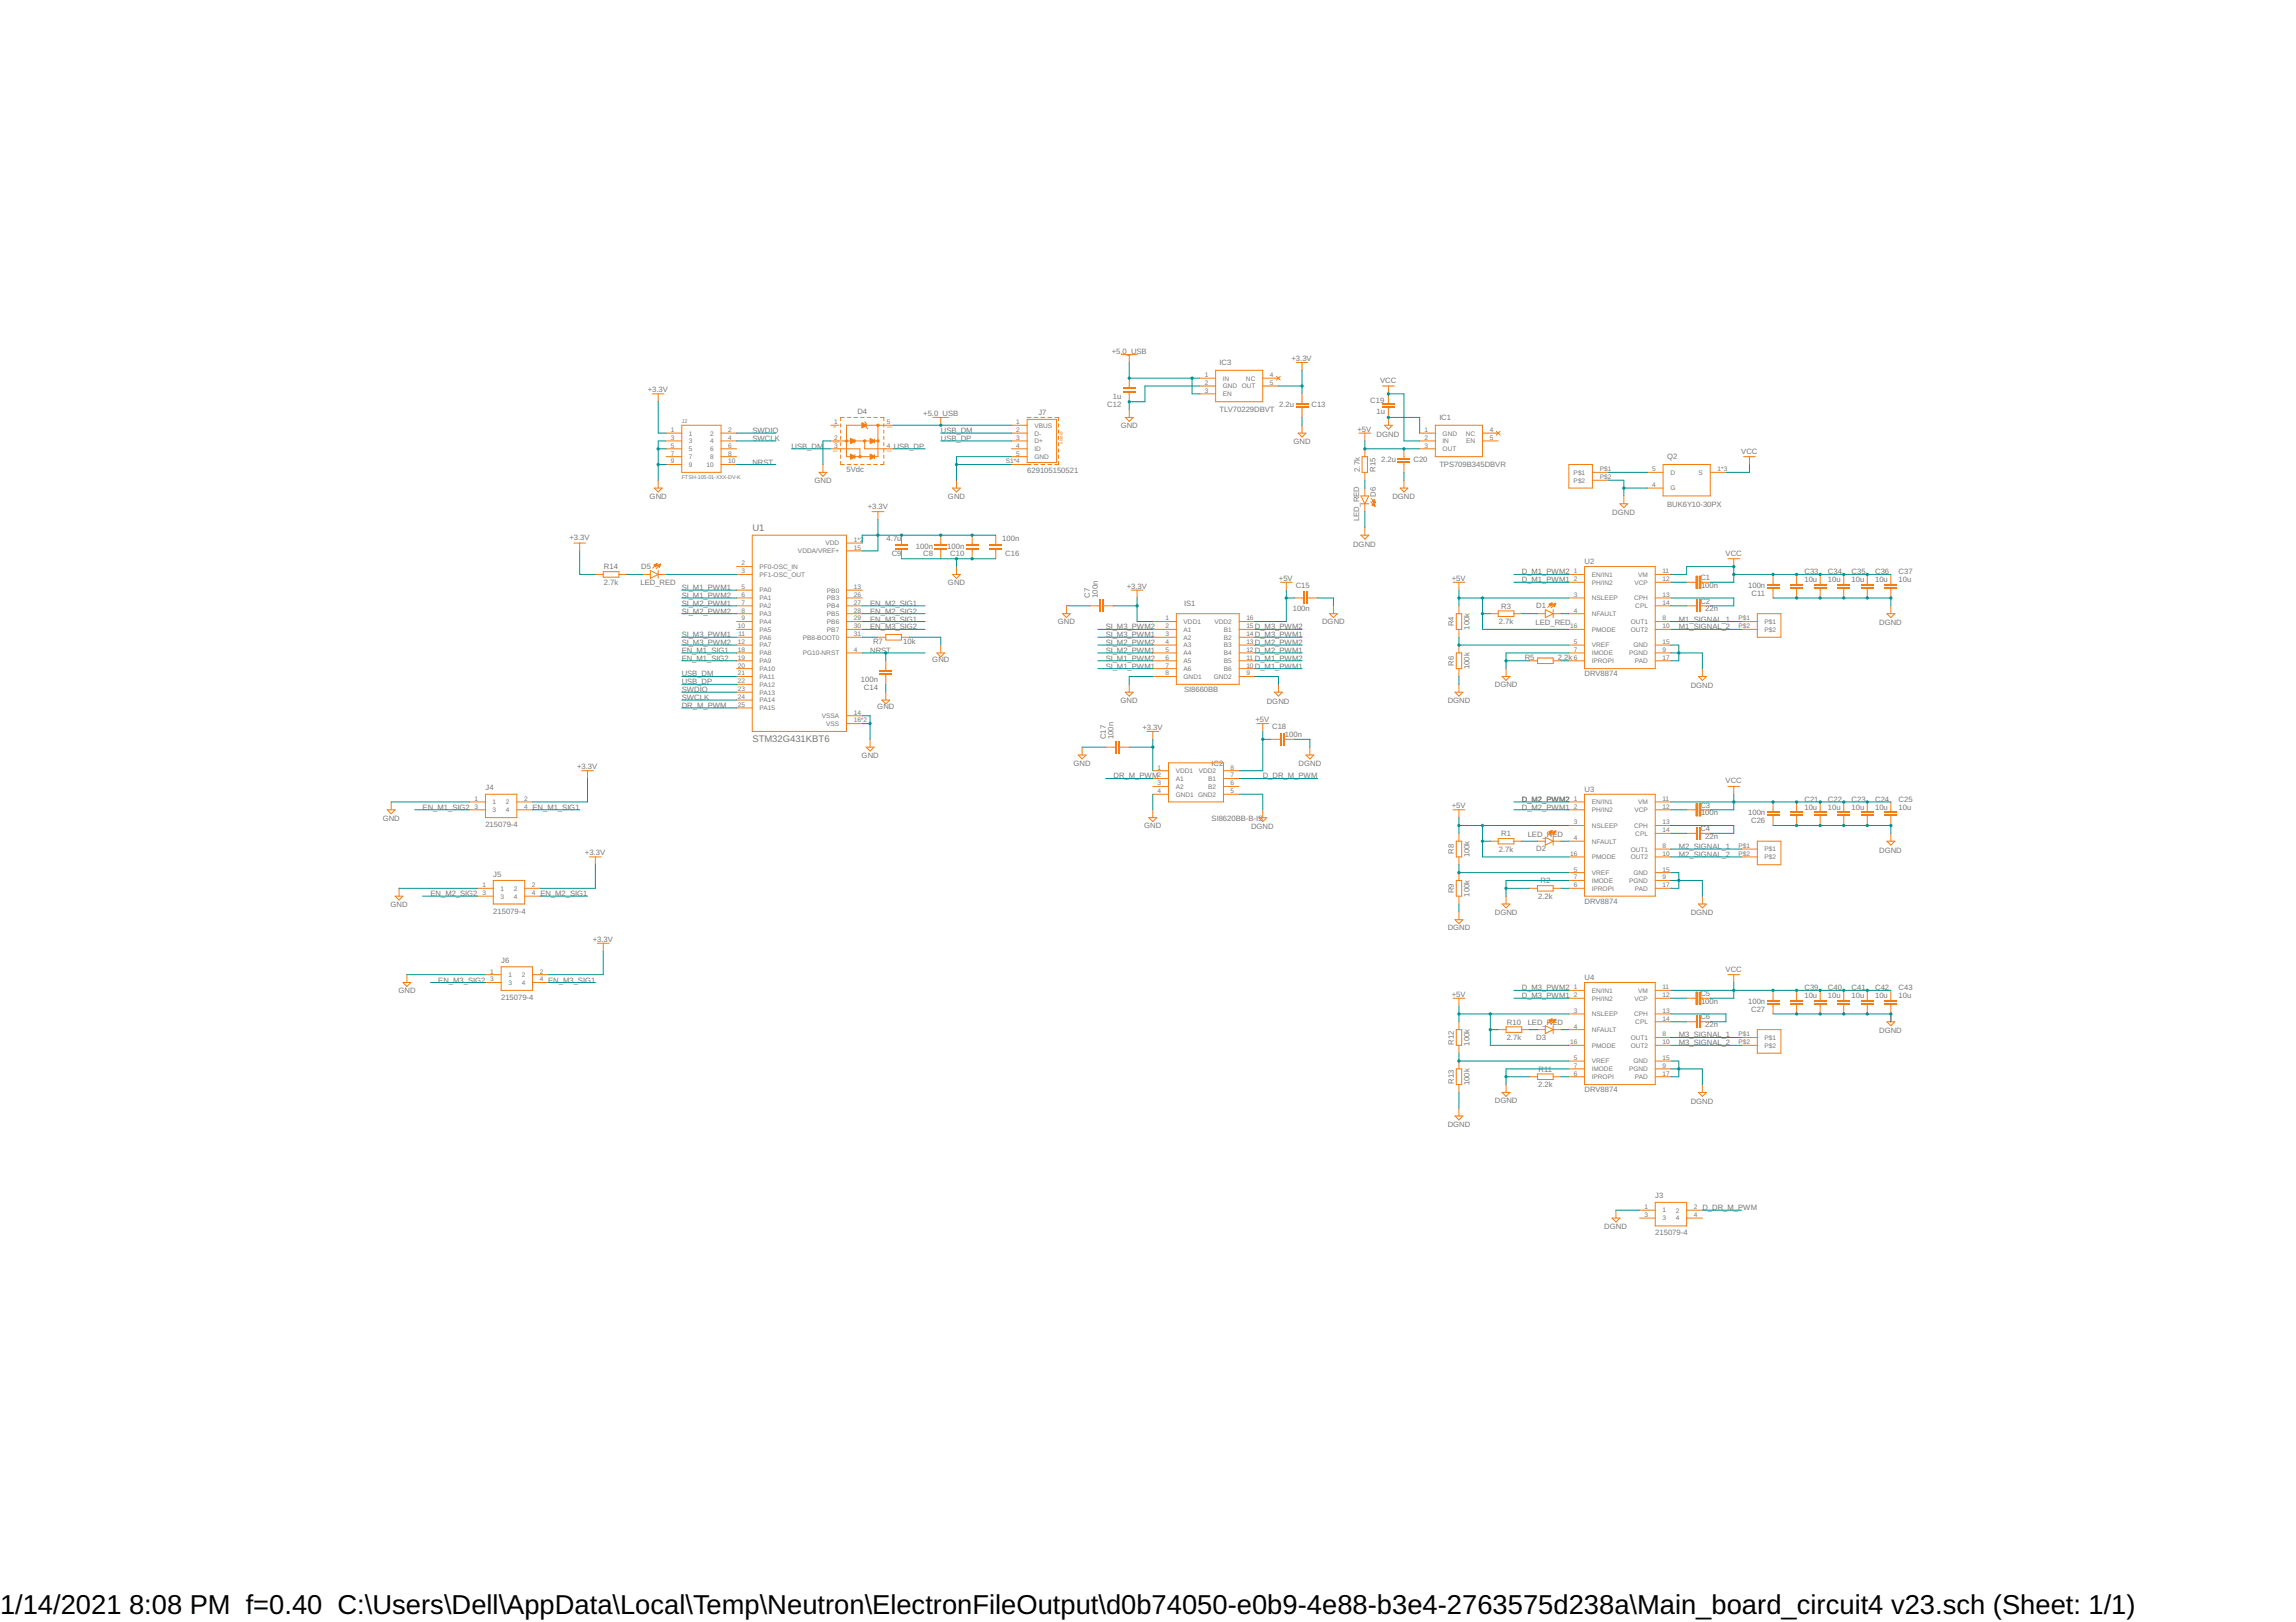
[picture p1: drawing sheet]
<svg xmlns="http://www.w3.org/2000/svg" width="297mm" height="210mm" viewBox="0 0 297 210" stroke-linecap="round" stroke-linejoin="round" font-family="sans-serif">
<defs><g id="words">
<g font-size="3.5">
<text x="0" y="208.9">1/14/2021</text>
<text x="16.7" y="208.9">8:08 PM f=0.40 C:\Users\Dell\AppData\Local\Temp\Neutron\ElectronFileOutput\d0b74050-e0b9-4e88-b3e4-2763575d238a\Main_board_circuit4 v23.sch (Sheet: 1/1)</text>
</g>
<g font-size="1.2" fill="#757575">
<text x="97.3" y="68.8">U1</text>
<text x="97.3" y="96">STM32G431KBT6</text>
</g>
<g font-size="1" fill="#757575">
<text x="143.8" y="45.8">+5.0_USB</text>
<text x="157.8" y="47.3">IC3</text>
<text x="167.1" y="46.7">+3.3V</text>
<text x="83.8" y="50.8">+3.3V</text>
<text x="110.9" y="53.5">D4</text>
<text x="119.4" y="53.9">+5.0_USB</text>
<text x="134.3" y="53.7">J7</text>
<text x="143.3" y="52.7">C12</text>
<text x="144" y="51.7">1u</text>
<text x="157.8" y="53.4">TLV70229DBVT</text>
<text x="165.5" y="52.7">2.2u</text>
<text x="169.7" y="52.7">C13</text>
<text x="177.3" y="52.2">C19</text>
<text x="178.1" y="53.5">1u</text>
<text x="178.6" y="49.6">VCC</text>
<text x="97.3" y="56.1">SWDIO</text>
<text x="97.3" y="57.1">SWCLK</text>
<text x="102.4" y="58.1">USB_DM</text>
<text x="115.6" y="58.1">USB_DP</text>
<text x="121.7" y="56.1">USB_DM</text>
<text x="121.7" y="57.1">USB_DP</text>
<text x="145" y="55.4">GND</text>
<text x="167.3" y="57.4">GND</text>
<text x="175.6" y="55.9">+5V</text>
<text x="178.1" y="56.5">DGND</text>
<text x="178.7" y="59.8">2.2u</text>
<text x="182.9" y="59.8">C20</text>
<text x="186.2" y="54.4">IC1</text>
<text x="215.7" y="59.5">Q2</text>
<text x="225.3" y="58.7">VCC</text>
<text x="84" y="64.5">GND</text>
<text x="97.3" y="60.1">NRST</text>
<text x="105.4" y="62.5">GND</text>
<text x="109.5" y="61.1">5Vdc</text>
<text x="112.3" y="65.8">+3.3V</text>
<text x="122.6" y="64.5">GND</text>
<text x="132.9" y="61.2">629105150521</text>
<text x="175.9" y="61" transform="rotate(-90 175.9 61)">2.7k</text>
<text x="177.9" y="61" transform="rotate(-90 177.9 61)">R15</text>
<text x="178" y="64.3" transform="rotate(-90 178 64.3)">D6</text>
<text x="180.1" y="64.6">DGND</text>
<text x="186.2" y="60.5">TPS709B345DBVR</text>
<text x="215.7" y="65.6">BUK6Y10-30PX</text>
<text x="73.7" y="69.9">+3.3V</text>
<text x="114.7" y="70">4.7u</text>
<text x="118.5" y="71">100n</text>
<text x="122.6" y="71">100n</text>
<text x="129.7" y="70">100n</text>
<text x="175.1" y="70.7">DGND</text>
<text x="175.9" y="67.5" transform="rotate(-90 175.9 67.5)">LED_RED</text>
<text x="208.6" y="66.7">DGND</text>
<text x="223.2" y="71.9">VCC</text>
<text x="78.1" y="75.7">2.7k</text>
<text x="78.1" y="73.7">R14</text>
<text x="82.9" y="75.8">LED_RED</text>
<text x="83" y="73.6">D5</text>
<text x="88.2" y="76.4">SI_M1_PWM1</text>
<text x="88.2" y="77.4">SI_M1_PWM2</text>
<text x="115.4" y="72">C9</text>
<text x="119.4" y="72">C8</text>
<text x="122.6" y="75.7">GND</text>
<text x="122.9" y="72">C10</text>
<text x="130" y="72">C16</text>
<text x="141" y="77.4" transform="rotate(-90 141 77.4)">C7</text>
<text x="142" y="77.4" transform="rotate(-90 142 77.4)">100n</text>
<text x="145.8" y="76.2">+3.3V</text>
<text x="165.5" y="75.1">+5V</text>
<text x="167.6" y="76.1">C15</text>
<text x="187.8" y="75.1">+5V</text>
<text x="196.9" y="74.3">D_M1_PWM2</text>
<text x="196.9" y="75.4">D_M1_PWM1</text>
<text x="205" y="73">U2</text>
<text x="220" y="75.1">C1</text>
<text x="220.1" y="76.1">100n</text>
<text x="226.2" y="76.1">100n</text>
<text x="226.6" y="77.1">C11</text>
<text x="233.4" y="75.4">10u</text>
<text x="233.4" y="74.3">C33</text>
<text x="236.5" y="75.4">10u</text>
<text x="236.5" y="74.3">C34</text>
<text x="239.5" y="75.4">10u</text>
<text x="239.5" y="74.3">C35</text>
<text x="242.6" y="75.4">10u</text>
<text x="242.6" y="74.3">C36</text>
<text x="245.6" y="75.4">10u</text>
<text x="245.6" y="74.3">C37</text>
<text x="88.2" y="78.4">SI_M2_PWM1</text>
<text x="88.2" y="79.4">SI_M2_PWM2</text>
<text x="88.2" y="82.5">SI_M3_PWM1</text>
<text x="88.2" y="83.5">SI_M3_PWM2</text>
<text x="112.6" y="78.4">EN_M2_SIG1</text>
<text x="112.6" y="79.4">EN_M2_SIG2</text>
<text x="112.6" y="80.4">EN_M3_SIG1</text>
<text x="112.6" y="81.4">EN_M3_SIG2</text>
<text x="113" y="83.3">R7</text>
<text x="116.8" y="83.3">10k</text>
<text x="136.9" y="80.8">GND</text>
<text x="143" y="83.5">SI_M2_PWM2</text>
<text x="143" y="82.5">SI_M3_PWM1</text>
<text x="143" y="81.4">SI_M3_PWM2</text>
<text x="153.2" y="78.4">IS1</text>
<text x="162.3" y="83.5">D_M2_PWM2</text>
<text x="162.3" y="82.5">D_M3_PWM1</text>
<text x="162.3" y="81.4">D_M3_PWM2</text>
<text x="167.3" y="79.1">100n</text>
<text x="171" y="80.8">DGND</text>
<text x="188.1" y="81.1" transform="rotate(-90 188.1 81.1)">R4</text>
<text x="190.1" y="81.5" transform="rotate(-90 190.1 81.5)">100k</text>
<text x="193.9" y="80.8">2.7k</text>
<text x="194.2" y="78.8">R3</text>
<text x="198.7" y="80.8">LED_RED</text>
<text x="198.8" y="78.7">D1</text>
<text x="217.2" y="80.4">M1_SIGNAL_1</text>
<text x="217.2" y="81.4">M1_SIGNAL_2</text>
<text x="220" y="78.1">C2</text>
<text x="220.6" y="79.1">22n</text>
<text x="243.1" y="80.9">DGND</text>
<text x="88.2" y="84.5">EN_M1_SIG1</text>
<text x="88.2" y="87.5">USB_DM</text>
<text x="88.2" y="88.6">USB_DP</text>
<text x="88.2" y="85.5">EN_M1_SIG2</text>
<text x="88.2" y="89.6">SWDIO</text>
<text x="111.4" y="88.3">100n</text>
<text x="111.8" y="89.3">C14</text>
<text x="112.6" y="84.5">NRST</text>
<text x="120.6" y="85.6">GND</text>
<text x="143" y="86.5">SI_M1_PWM1</text>
<text x="143" y="85.5">SI_M1_PWM2</text>
<text x="143" y="84.5">SI_M2_PWM1</text>
<text x="153.2" y="89.6">SI8660BB</text>
<text x="162.3" y="85.5">D_M1_PWM2</text>
<text x="162.3" y="86.5">D_M1_PWM1</text>
<text x="162.3" y="84.5">D_M2_PWM1</text>
<text x="188.1" y="86.1" transform="rotate(-90 188.1 86.1)">R6</text>
<text x="190.1" y="86.6" transform="rotate(-90 190.1 86.6)">100k</text>
<text x="193.4" y="88.9">DGND</text>
<text x="197.3" y="85.4">R5</text>
<text x="201.5" y="85.4">2.2k</text>
<text x="205" y="87.5">DRV8874</text>
<text x="218.7" y="89">DGND</text>
<text x="88.2" y="91.6">DR_M_PWM</text>
<text x="88.2" y="90.6">SWCLK</text>
<text x="113.5" y="91.7">GND</text>
<text x="143" y="95.7" transform="rotate(-90 143 95.7)">C17</text>
<text x="144.1" y="95.7" transform="rotate(-90 144.1 95.7)">100n</text>
<text x="145" y="90.9">GND</text>
<text x="147.8" y="94.4">+3.3V</text>
<text x="162.4" y="93.4">+5V</text>
<text x="163.9" y="91">DGND</text>
<text x="164.6" y="94.4">C18</text>
<text x="166.2" y="95.4">100n</text>
<text x="187.3" y="90.9">DGND</text>
<text x="74.7" y="99.5">+3.3V</text>
<text x="111.5" y="98.1">GND</text>
<text x="138.9" y="99.1">GND</text>
<text x="144.1" y="100.7">DR_M_PWM</text>
<text x="156.8" y="99.1">IC2</text>
<text x="163.4" y="100.7">D_DR_M_PWM</text>
<text x="168" y="99.1">DGND</text>
<text x="223.2" y="101.4">VCC</text>
<text x="49.5" y="106.2">GND</text>
<text x="54.7" y="104.8">EN_M1_SIG2</text>
<text x="62.8" y="107">215079-4</text>
<text x="62.8" y="102.3">J4</text>
<text x="68.9" y="104.8">EN_M1_SIG1</text>
<text x="148" y="107.2">GND</text>
<text x="156.8" y="106.2">SI8620BB-B-IS</text>
<text x="161.8" y="107.3">DGND</text>
<text x="187.8" y="104.6">+5V</text>
<text x="196.9" y="104.8">D_M2_PWM1</text>
<text x="196.9" y="103.8">D_M2_PWM2</text>
<text x="205" y="102.5">U3</text>
<text x="220" y="104.5">C3</text>
<text x="220" y="107.6">C4</text>
<text x="220.1" y="105.5">100n</text>
<text x="226.2" y="105.5">100n</text>
<text x="226.5" y="106.5">C26</text>
<text x="233.4" y="104.8">10u</text>
<text x="233.4" y="103.8">C21</text>
<text x="236.5" y="104.8">10u</text>
<text x="236.5" y="103.8">C22</text>
<text x="239.5" y="104.8">10u</text>
<text x="239.5" y="103.8">C23</text>
<text x="242.6" y="104.8">10u</text>
<text x="242.6" y="103.8">C24</text>
<text x="245.6" y="104.8">10u</text>
<text x="245.6" y="103.8">C25</text>
<text x="63.8" y="113.4">J5</text>
<text x="75.7" y="110.7">+3.3V</text>
<text x="188.1" y="110.5" transform="rotate(-90 188.1 110.5)">R8</text>
<text x="190.1" y="110.9" transform="rotate(-90 190.1 110.9)">100k</text>
<text x="193.9" y="110.2">2.7k</text>
<text x="194.2" y="108.2">R1</text>
<text x="197.6" y="108.3">LED_RED</text>
<text x="198.8" y="110.2">D2</text>
<text x="217.2" y="109.9">M2_SIGNAL_1</text>
<text x="217.2" y="110.9">M2_SIGNAL_2</text>
<text x="220.6" y="108.6">22n</text>
<text x="243.1" y="110.3">DGND</text>
<text x="50.5" y="117.4">GND</text>
<text x="55.7" y="116">EN_M2_SIG2</text>
<text x="63.8" y="118.2">215079-4</text>
<text x="69.9" y="116">EN_M2_SIG1</text>
<text x="188.1" y="115.6" transform="rotate(-90 188.1 115.6)">R9</text>
<text x="190.1" y="116" transform="rotate(-90 190.1 116)">100k</text>
<text x="193.4" y="118.4">DGND</text>
<text x="199" y="116.3">2.2k</text>
<text x="199.3" y="114.3">R2</text>
<text x="205" y="117">DRV8874</text>
<text x="218.7" y="118.5">DGND</text>
<text x="64.8" y="124.6">J6</text>
<text x="76.7" y="121.9">+3.3V</text>
<text x="187.3" y="120.4">DGND</text>
<text x="223.2" y="125.7">VCC</text>
<text x="51.5" y="128.5">GND</text>
<text x="56.7" y="127.2">EN_M3_SIG2</text>
<text x="64.8" y="129.4">215079-4</text>
<text x="70.9" y="127.2">EN_M3_SIG1</text>
<text x="187.8" y="129">+5V</text>
<text x="196.9" y="129.2">D_M3_PWM1</text>
<text x="196.9" y="128.2">D_M3_PWM2</text>
<text x="205" y="126.9">U4</text>
<text x="220" y="128.9">C5</text>
<text x="220" y="131.9">C6</text>
<text x="220.1" y="129.9">100n</text>
<text x="226.2" y="129.9">100n</text>
<text x="226.5" y="130.9">C27</text>
<text x="233.4" y="129.2">10u</text>
<text x="233.4" y="128.2">C39</text>
<text x="236.5" y="129.2">10u</text>
<text x="236.5" y="128.2">C40</text>
<text x="239.5" y="129.2">10u</text>
<text x="239.5" y="128.2">C41</text>
<text x="242.6" y="129.2">10u</text>
<text x="242.6" y="128.2">C42</text>
<text x="245.6" y="129.2">10u</text>
<text x="245.6" y="128.2">C43</text>
<text x="188.1" y="135.2" transform="rotate(-90 188.1 135.2)">R12</text>
<text x="190.1" y="135.3" transform="rotate(-90 190.1 135.3)">100k</text>
<text x="194.9" y="134.6">2.7k</text>
<text x="195" y="132.6">R10</text>
<text x="197.6" y="132.6">LED_RED</text>
<text x="198.8" y="134.6">D3</text>
<text x="217.2" y="134.3">M3_SIGNAL_1</text>
<text x="217.2" y="135.3">M3_SIGNAL_2</text>
<text x="220.6" y="132.9">22n</text>
<text x="243.1" y="133.7">DGND</text>
<text x="188.1" y="140.2" transform="rotate(-90 188.1 140.2)">R13</text>
<text x="190.1" y="140.4" transform="rotate(-90 190.1 140.4)">100k</text>
<text x="193.4" y="142.7">DGND</text>
<text x="199" y="140.7">2.2k</text>
<text x="199" y="138.7">R11</text>
<text x="205" y="141.4">DRV8874</text>
<text x="218.7" y="142.8">DGND</text>
<text x="187.3" y="145.8">DGND</text>
<text x="214.1" y="155.1">J3</text>
<text x="207.6" y="159.1">DGND</text>
<text x="214.1" y="159.9">215079-4</text>
<text x="220.2" y="156.6">D_DR_M_PWM</text>
</g>
<g font-size=".8" fill="#757575">
<text x="155.9" y="48.8">1</text>
<text x="155.9" y="49.8">2</text>
<text x="155.9" y="50.8">3</text>
<text x="158.2" y="49.3">IN</text>
<text x="158.2" y="50.3">GND OUT</text>
<text x="158.2" y="51.3">EN</text>
<text x="161.2" y="49.3">NC</text>
<text x="164.3" y="48.8">4</text>
<text x="164.3" y="49.8">5</text>
<text x="86.8" y="55.9">1</text>
<text x="86.8" y="56.9">3</text>
<text x="86.8" y="57.9">5</text>
<text x="86.8" y="59">7</text>
<text x="86.8" y="60">9</text>
<text x="89.1" y="56.4">1</text>
<text x="89.1" y="57.4">3</text>
<text x="89.1" y="58.4">5</text>
<text x="89.1" y="59.4">7</text>
<text x="91.9" y="56.4">2</text>
<text x="91.9" y="57.4">4</text>
<text x="91.9" y="58.4">6</text>
<text x="91.9" y="59.4">8</text>
<text x="94.2" y="55.9">2</text>
<text x="94.2" y="56.9">4</text>
<text x="94.2" y="57.9">6</text>
<text x="94.2" y="59">8</text>
<text x="94.2" y="60">10</text>
<text x="107.9" y="57.9">3</text>
<text x="107.9" y="56.9">2</text>
<text x="107.9" y="54.9">1</text>
<text x="114.7" y="57.9">4</text>
<text x="114.7" y="54.9">5</text>
<text x="130.1" y="60">S1*4</text>
<text x="131.5" y="59">5</text>
<text x="131.5" y="57.9">4</text>
<text x="131.5" y="56.9">3</text>
<text x="131.5" y="55.9">2</text>
<text x="131.5" y="54.9">1</text>
<text x="133.8" y="59.4">GND</text>
<text x="133.8" y="58.4">ID</text>
<text x="133.8" y="57.4">D+</text>
<text x="133.8" y="56.4">D-</text>
<text x="133.8" y="55.3">VBUS</text>
<text x="184.3" y="55.9">1</text>
<text x="184.3" y="56.9">2</text>
<text x="184.3" y="57.9">3</text>
<text x="186.6" y="56.4">GND</text>
<text x="186.6" y="57.4">IN</text>
<text x="186.6" y="58.4">OUT</text>
<text x="189.6" y="56.4">NC</text>
<text x="189.7" y="57.4">EN</text>
<text x="192.7" y="55.9">4</text>
<text x="192.7" y="56.9">5</text>
<text x="89.1" y="60.4">9</text>
<text x="91.4" y="60.4">10</text>
<text x="203.6" y="61.4">P$1</text>
<text x="203.6" y="62.5">P$2</text>
<text x="207" y="61">P$1</text>
<text x="207" y="62">P$2</text>
<text x="213.8" y="63">4</text>
<text x="213.8" y="61">5</text>
<text x="216.1" y="63.5">G</text>
<text x="216.1" y="61.4">D</text>
<text x="219.8" y="61.4">S</text>
<text x="222.2" y="61">1*3</text>
<text x="103.2" y="71.6">VDDA/VREF+</text>
<text x="106.8" y="70.6">VDD</text>
<text x="110.5" y="70.1">1*2</text>
<text x="110.5" y="71.1">15</text>
<text x="95.9" y="73.2">2</text>
<text x="95.9" y="74.2">3</text>
<text x="95.9" y="76.2">5</text>
<text x="95.9" y="77.2">6</text>
<text x="98.3" y="73.6">PF0-OSC_IN</text>
<text x="98.3" y="74.6">PF1-OSC_OUT</text>
<text x="98.3" y="76.7">PA0</text>
<text x="98.3" y="77.7">PA1</text>
<text x="107" y="76.7">PB0</text>
<text x="107" y="77.7">PB3</text>
<text x="110.5" y="76.2">13</text>
<text x="110.5" y="77.2">26</text>
<text x="203.6" y="74.2">1</text>
<text x="203.6" y="77.2">3</text>
<text x="203.6" y="75.2">2</text>
<text x="205.9" y="74.6">EN/IN1</text>
<text x="205.9" y="77.7">NSLEEP</text>
<text x="205.9" y="75.7">PH/IN2</text>
<text x="211.4" y="77.7">CPH</text>
<text x="211.5" y="75.7">VCP</text>
<text x="211.9" y="74.6">VM</text>
<text x="215.1" y="77.2">13</text>
<text x="215.1" y="75.2">12</text>
<text x="215.1" y="74.2">11</text>
<text x="95.5" y="81.3">10</text>
<text x="95.5" y="83.3">12</text>
<text x="95.5" y="82.3">11</text>
<text x="95.9" y="78.3">7</text>
<text x="95.9" y="79.3">8</text>
<text x="95.9" y="80.3">9</text>
<text x="98.3" y="78.7">PA2</text>
<text x="98.3" y="79.7">PA3</text>
<text x="98.3" y="80.7">PA4</text>
<text x="98.3" y="81.8">PA5</text>
<text x="98.3" y="82.8">PA6</text>
<text x="98.3" y="83.8">PA7</text>
<text x="103.8" y="82.8">PB8-BOOT0</text>
<text x="107" y="78.7">PB4</text>
<text x="107" y="79.7">PB5</text>
<text x="107" y="80.7">PB6</text>
<text x="107" y="81.8">PB7</text>
<text x="110.5" y="78.3">27</text>
<text x="110.5" y="79.3">28</text>
<text x="110.5" y="80.3">29</text>
<text x="110.5" y="81.3">30</text>
<text x="110.5" y="82.3">31</text>
<text x="150.8" y="80.3">1</text>
<text x="150.8" y="81.3">2</text>
<text x="150.8" y="82.3">3</text>
<text x="150.8" y="83.3">4</text>
<text x="153.1" y="80.7">VDD1</text>
<text x="153.1" y="81.8">A1</text>
<text x="153.1" y="82.8">A2</text>
<text x="153.1" y="83.8">A3</text>
<text x="157.1" y="80.7">VDD2</text>
<text x="158.3" y="83.8">B3</text>
<text x="158.3" y="82.8">B2</text>
<text x="158.3" y="81.8">B1</text>
<text x="161.2" y="83.3">13</text>
<text x="161.2" y="82.3">14</text>
<text x="161.2" y="81.3">15</text>
<text x="161.2" y="80.3">16</text>
<text x="203.1" y="81.3">16</text>
<text x="203.6" y="79.3">4</text>
<text x="203.6" y="83.3">5</text>
<text x="205.9" y="79.7">NFAULT</text>
<text x="205.9" y="81.8">PMODE</text>
<text x="205.9" y="83.8">VREF</text>
<text x="211" y="80.7">OUT1</text>
<text x="211" y="81.8">OUT2</text>
<text x="211.3" y="83.8">GND</text>
<text x="211.6" y="78.7">CPL</text>
<text x="215.1" y="78.3">14</text>
<text x="215.1" y="83.3">15</text>
<text x="215.1" y="80.3">8</text>
<text x="215.1" y="81.3">10</text>
<text x="224.9" y="80.3">P$1</text>
<text x="224.9" y="81.3">P$2</text>
<text x="228.3" y="80.7">P$1</text>
<text x="228.3" y="81.8">P$2</text>
<text x="95.5" y="84.4">18</text>
<text x="95.5" y="85.4">19</text>
<text x="95.5" y="86.4">20</text>
<text x="95.5" y="87.4">21</text>
<text x="95.5" y="88.4">22</text>
<text x="95.5" y="89.4">23</text>
<text x="98.3" y="84.8">PA8</text>
<text x="98.3" y="85.8">PA9</text>
<text x="98.3" y="86.8">PA10</text>
<text x="98.3" y="87.8">PA11</text>
<text x="98.3" y="88.9">PA12</text>
<text x="98.3" y="89.9">PA13</text>
<text x="103.8" y="84.8">PG10-NRST</text>
<text x="110.5" y="84.4">4</text>
<text x="150.8" y="84.4">5</text>
<text x="150.8" y="85.4">6</text>
<text x="150.8" y="86.4">7</text>
<text x="150.8" y="87.4">8</text>
<text x="153.1" y="84.8">A4</text>
<text x="153.1" y="85.8">A5</text>
<text x="153.1" y="86.8">A6</text>
<text x="153.1" y="87.8">GND1</text>
<text x="157" y="87.8">GND2</text>
<text x="158.3" y="86.8">B6</text>
<text x="158.3" y="85.8">B5</text>
<text x="158.3" y="84.8">B4</text>
<text x="161.2" y="87.4">9</text>
<text x="161.2" y="86.4">10</text>
<text x="161.2" y="85.4">11</text>
<text x="161.2" y="84.4">12</text>
<text x="203.6" y="84.4">7</text>
<text x="203.6" y="85.4">6</text>
<text x="205.9" y="84.8">IMODE</text>
<text x="205.9" y="85.8">IPROPI</text>
<text x="210.8" y="84.8">PGND</text>
<text x="211.5" y="85.8">PAD</text>
<text x="215.1" y="84.4">9</text>
<text x="215.1" y="85.4">17</text>
<text x="95.5" y="90.4">24</text>
<text x="95.5" y="91.5">25</text>
<text x="98.3" y="90.9">PA14</text>
<text x="98.3" y="91.9">PA15</text>
<text x="106.3" y="92.9">VSSA</text>
<text x="106.9" y="93.9">VSS</text>
<text x="110.5" y="92.5">14</text>
<text x="110.5" y="93.5">16*2</text>
<text x="149.8" y="99.6">1</text>
<text x="149.8" y="100.6">2</text>
<text x="149.8" y="101.6">3</text>
<text x="152.1" y="100">VDD1</text>
<text x="152.1" y="101">A1</text>
<text x="155.1" y="100">VDD2</text>
<text x="156.3" y="101.1">B1</text>
<text x="159.2" y="99.6">8</text>
<text x="159.2" y="100.6">7</text>
<text x="159.2" y="101.6">6</text>
<text x="61.4" y="103.6">1</text>
<text x="61.4" y="104.7">3</text>
<text x="63.7" y="104.1">1</text>
<text x="63.7" y="105.1">3</text>
<text x="65.5" y="104.1">2</text>
<text x="65.5" y="105.1">4</text>
<text x="67.8" y="103.6">2</text>
<text x="67.8" y="104.7">4</text>
<text x="149.8" y="102.6">4</text>
<text x="152.1" y="102.1">A2</text>
<text x="152.1" y="103.1">GND1 GND2</text>
<text x="156.3" y="102.1">B2</text>
<text x="159.2" y="102.6">5</text>
<text x="203.6" y="103.6">1</text>
<text x="203.6" y="106.7">3</text>
<text x="203.6" y="104.7">2</text>
<text x="205.9" y="104.1">EN/IN1</text>
<text x="205.9" y="107.1">NSLEEP</text>
<text x="205.9" y="105.1">PH/IN2</text>
<text x="211.4" y="107.1">CPH</text>
<text x="211.5" y="105.1">VCP</text>
<text x="211.9" y="104.1">VM</text>
<text x="215.1" y="106.7">13</text>
<text x="215.1" y="107.7">14</text>
<text x="215.1" y="104.7">12</text>
<text x="215.1" y="103.6">11</text>
<text x="203.1" y="110.8">16</text>
<text x="203.6" y="113.8">7</text>
<text x="203.6" y="108.7">4</text>
<text x="203.6" y="112.8">5</text>
<text x="205.9" y="109.2">NFAULT</text>
<text x="205.9" y="111.2">PMODE</text>
<text x="205.9" y="113.2">VREF</text>
<text x="211" y="110.2">OUT1</text>
<text x="211" y="111.2">OUT2</text>
<text x="211.3" y="113.2">GND</text>
<text x="211.6" y="108.2">CPL</text>
<text x="215.1" y="112.8">15</text>
<text x="215.1" y="109.7">8</text>
<text x="215.1" y="110.8">10</text>
<text x="215.1" y="113.8">9</text>
<text x="224.9" y="109.7">P$1</text>
<text x="224.9" y="110.8">P$2</text>
<text x="228.3" y="110.2">P$1</text>
<text x="228.3" y="111.2">P$2</text>
<text x="62.4" y="114.8">1</text>
<text x="62.4" y="115.8">3</text>
<text x="64.7" y="115.3">1</text>
<text x="64.7" y="116.3">3</text>
<text x="66.5" y="115.3">2</text>
<text x="66.5" y="116.3">4</text>
<text x="68.8" y="114.8">2</text>
<text x="68.8" y="115.8">4</text>
<text x="203.6" y="114.8">6</text>
<text x="205.9" y="114.3">IMODE</text>
<text x="205.9" y="115.3">IPROPI</text>
<text x="210.8" y="114.3">PGND</text>
<text x="211.5" y="115.3">PAD</text>
<text x="215.1" y="114.8">17</text>
<text x="63.4" y="126">1</text>
<text x="69.8" y="126">2</text>
<text x="63.4" y="127">3</text>
<text x="65.8" y="126.4">1</text>
<text x="65.8" y="127.5">3</text>
<text x="67.5" y="126.4">2</text>
<text x="67.5" y="127.5">4</text>
<text x="69.8" y="127">4</text>
<text x="203.6" y="128">1</text>
<text x="203.6" y="131.1">3</text>
<text x="203.6" y="129">2</text>
<text x="205.9" y="128.5">EN/IN1</text>
<text x="205.9" y="131.5">NSLEEP</text>
<text x="205.9" y="129.5">PH/IN2</text>
<text x="211.4" y="131.5">CPH</text>
<text x="211.5" y="129.5">VCP</text>
<text x="211.9" y="128.5">VM</text>
<text x="215.1" y="131.1">13</text>
<text x="215.1" y="129">12</text>
<text x="215.1" y="128">11</text>
<text x="203.1" y="135.1">16</text>
<text x="203.6" y="133.1">4</text>
<text x="203.6" y="137.2">5</text>
<text x="205.9" y="133.5">NFAULT</text>
<text x="205.9" y="135.6">PMODE</text>
<text x="205.9" y="137.6">VREF</text>
<text x="211" y="134.6">OUT1</text>
<text x="211" y="135.6">OUT2</text>
<text x="211.3" y="137.6">GND</text>
<text x="211.6" y="132.5">CPL</text>
<text x="215.1" y="132.1">14</text>
<text x="215.1" y="137.2">15</text>
<text x="215.1" y="134.1">8</text>
<text x="215.1" y="135.1">10</text>
<text x="224.9" y="134.1">P$1</text>
<text x="224.9" y="135.1">P$2</text>
<text x="228.3" y="134.6">P$1</text>
<text x="228.3" y="135.6">P$2</text>
<text x="203.6" y="138.2">7</text>
<text x="203.6" y="139.2">6</text>
<text x="205.9" y="138.6">IMODE</text>
<text x="205.9" y="139.6">IPROPI</text>
<text x="210.8" y="138.6">PGND</text>
<text x="211.5" y="139.6">PAD</text>
<text x="215.1" y="138.2">9</text>
<text x="215.1" y="139.2">17</text>
<text x="212.7" y="156.5">1</text>
<text x="212.7" y="157.5">3</text>
<text x="215.1" y="156.9">1</text>
<text x="215.1" y="157.9">3</text>
<text x="216.8" y="156.9">2</text>
<text x="216.8" y="157.9">4</text>
<text x="219.1" y="156.5">2</text>
<text x="219.1" y="157.5">4</text>
</g>
<g font-size=".7" fill="#757575">
<text x="88.2" y="54.7">J2</text>
<text x="88.2" y="61.9">FTSH-105-01-XXX-DV-K</text>
</g>
<text font-size=".6" fill="#f57c10" x="137.5" y="57.4" transform="rotate(-90 137.5 57.4)">shield</text>
<g font-size=".3" fill="#f57c10">
<text x="107.8" y="58.5">I/O1</text>
<text x="107.8" y="57.4">GND</text>
<text x="107.8" y="55.4">NC</text>
<text x="114.7" y="55.4">VDD</text>
<text x="114.7" y="58.5">I/O2</text>
</g>
</g></defs>
<g fill="none" stroke="#f57c10" stroke-width=".13">
<path d="M95.3 79.4h2M95.3 76.4h2M95.3 73.3h2M95.3 74.3h2M95.3 77.4h2M95.3 78.4h2M97.3 69.3h12.2v25.4h-12.2zM109.5 79.4h2M109.5 76.4h2M109.5 70.3h2M109.5 77.4h2M109.5 78.4h2"/>
<path d="M109.5 71.3h2M146.3 76.4h1.6M147.1 76.4v1M152.2 79.4h8.1v9.2h-8.1zM192.8 79.4h1M193.8 79.1h2.1v.7h-2.1zM195.9 79.4h1M198.9 79.4h1M199.9 78.9l1 .5-1 .5zM200.8 78l-.6 .6M200.9 79.4h1.1M200.9 78.9v1"/>
<path d="M201.3 78.1l-.6 .6M203 79.4h2M203 74.3h2M203 77.4h2M203 75.4h2M205 73.3h9.1v13.2h-9.1zM214.1 74.3h2.1M214.1 77.4h2.1M214.1 78.4h2.1M214.1 75.4h2.1M218.2 75.4h1.2M220 75.4h1.3"/>
<path d="M95.3 80.4h2M95.3 81.4h2M95.3 82.5h2M95.3 83.5h2M95.3 84.5h2M95.3 85.5h2M95.3 86.5h2M95.3 87.5h2M95.3 88.6h2M95.3 89.6h2M95.3 90.6h2M95.3 91.6h2"/>
<path d="M109.5 80.4h2M109.5 81.4h2M109.5 82.5h2M109.5 84.5h2M109.5 92.6h2M109.5 93.6h2M145.6 89.6h1l-.5 .5zM146.1 88.6v1M149.1 80.4h3.1M149.1 81.4h3.1M149.1 82.5h3.1M149.1 83.5h3.1"/>
<path d="M149.1 84.5h3.1M149.1 85.5h3.1M149.1 86.5h3.1M149.1 87.5h3.1M160.3 80.4h2M160.3 81.4h2M160.3 82.5h2M160.3 83.5h2M160.3 84.5h2M160.3 85.5h2M160.3 86.5h2M160.3 87.5h2"/>
<path d="M164.9 89.6h1l-.5 .5zM165.4 88.6v1M194.3 87.5h1l-.5 .6zM194.8 86.5v1M203 81.4h2M203 83.5h2M203 84.5h2M203 85.5h2M214.1 80.4h2.1M214.1 81.4h2.1M214.1 83.5h2.1M214.1 84.5h2.1"/>
<path d="M214.1 85.5h2.1"/>
</g>
<g fill="#f57c10" stroke="#f57c10" stroke-width=".13">
<path d="M200.4 78.2l.4-.2-.2 .5z" fill-rule="evenodd"/>
<path d="M200.8 78.2l.5-.1-.2 .4z" fill-rule="evenodd"/>
</g>
<g fill="#f57c10" stroke="#f57c10" stroke-width=".13">
<path d="M219.8 74.5h.2v1.7h-.2z"/>
<path d="M219.4 74.5h.2v1.7h-.2z"/>
</g>
<g fill="#f57c10">
<path d="M219.8 77.6h.2v1.6h-.2z" fill-rule="evenodd"/>
<path d="M219.4 77.6h.2v1.6h-.2z" fill-rule="evenodd"/>
</g>
<g fill="#f57c10">
<path d="M219.8 77.6h.2v1.6h-.2zM219.8 77.6v1.6h.2v-1.6z"/>
<path d="M219.4 77.6h.2v1.6h-.2zM219.4 77.6v1.6h.2v-1.6z"/>
</g>
<g fill="none" stroke="#f57c10" stroke-width=".13">
<path d="M112.8 66.2h1.5M113.6 66.2v1M165.7 75.4h1.5M166.4 75.4v1M188 75.4h1.5M188.4 79.4h.7v2h-.7zM188.7 75.4v1M188.7 78.4v1M218.2 78.4h1.2M220 78.4h1.3M223.5 72.3h1.6M224.3 72.3v1"/>
<path d="M112.1 96.7h1l-.5 .5zM112.6 95.7v1M113.6 82.5h1M114.6 82.1h2v.7h-2zM116.6 82.5h1M121.2 84.5h1l-.5 .5zM121.7 83.5v1M188.2 89.6h1.1l-.6 .5zM188.4 84.5h.7v2h-.7zM188.7 81.4v1.1M188.7 83.5v1M188.7 86.5v1"/>
<path d="M188.7 88.6v1M197.9 85.5h1M198.9 85.2h2v.7h-2zM200.9 85.5h1.1M219.7 87.5h1l-.5 .6zM220.2 86.5v1"/>
</g>
<g fill="#f57c10">
<path d="M142.6 77.6h.3v1.6h-.3z" fill-rule="evenodd"/>
<path d="M142.2 77.6h.2v1.6h-.2z" fill-rule="evenodd"/>
</g>
<g fill="#f57c10">
<path d="M142.6 77.6h.3v1.6h-.3zM142.6 77.6v1.6h.3v-1.6z"/>
<path d="M142.2 77.6h.2v1.6h-.2zM142.2 77.6v1.6h.2v-1.6z"/>
</g>
<path d="M137.5 79.4h1l-.5 .5zM138 78.4v1M141 78.4h1.2M142.8 78.4h1.3" fill="none" stroke="#f57c10" stroke-width=".13"/>
<g fill="#f57c10">
<path d="M120.9 70.5h1.6v.2h-1.6z" fill-rule="evenodd"/>
<path d="M120.9 70.9h1.6v.2h-1.6z" fill-rule="evenodd"/>
</g>
<g fill="#f57c10">
<path d="M120.9 70.5h1.6v.2h-1.6zM120.9 70.5v.2h1.6v-.2z"/>
<path d="M120.9 70.9h1.6v.2h-1.6zM120.9 70.9v.2h1.6v-.2z"/>
</g>
<path d="M121.7 69.3v1.2M121.7 71.1v1.2" fill="none" stroke="#f57c10" stroke-width=".13"/>
<g fill="#f57c10">
<path d="M115.8 70.5h1.6v.2h-1.6z" fill-rule="evenodd"/>
<path d="M115.8 70.9h1.6v.2h-1.6z" fill-rule="evenodd"/>
</g>
<g fill="#f57c10">
<path d="M115.8 70.5h1.6v.2h-1.6zM115.8 70.5v.2h1.6v-.2z"/>
<path d="M115.8 70.9h1.6v.2h-1.6zM115.8 70.9v.2h1.6v-.2z"/>
</g>
<g fill="none" stroke="#f57c10" stroke-width=".13">
<path d="M84.4 51h1.5M85.2 51v1M86.2 56h2M86.2 57.1h2M86.2 58.1h2M86.2 59.1h2M88.2 55h5.1v6.1h-5.1zM93.3 56h2M93.3 57.1h2M93.3 58.1h2M93.3 59.1h2M167.9 56h1.1l-.6 .6z"/>
<path d="M168.4 55v1M86.2 60.1h2M93.3 60.1h2M116.6 69.3v1.2M116.6 71.1v1.2M123.2 74.3h1l-.5 .5zM123.2 63.2h1l-.5 .5zM123.7 62.1v1.1M123.7 73.3v1M192.8 108.9h1M193.8 108.5h2.1v.7h-2.1zM194.3 117h1l-.5 .5z"/>
<path d="M194.8 116v1M195.9 108.9h1M198.9 108.9h1M199.9 108.4l1 .5-1 .5zM200.8 107.5l-.6 .6M200.9 108.9h1.1M200.9 108.4v1M201.3 107.5l-.6 .6M203 106.8h2M203 103.8h2M203 112.9h2M203 113.9h2"/>
<path d="M203 115h2M203 108.9h2M203 110.9h2M203 104.8h2M205 102.8h9.1v13.2h-9.1zM214.1 106.8h2.1M214.1 107.8h2.1M214.1 103.8h2.1M214.1 112.9h2.1M214.1 113.9h2.1M214.1 115h2.1M214.1 109.9h2.1"/>
<path d="M214.1 110.9h2.1M214.1 104.8h2.1M218.2 104.8h1.2M220 104.8h1.3"/>
</g>
<g fill="#f57c10" stroke="#f57c10" stroke-width=".13">
<path d="M200.4 107.6l.4-.1-.2 .4z" fill-rule="evenodd"/>
<path d="M200.8 107.7l.5-.2-.2 .5z" fill-rule="evenodd"/>
</g>
<g fill="#f57c10" stroke="#f57c10" stroke-width=".13">
<path d="M219.8 104h.2v1.6h-.2z"/>
<path d="M219.4 104h.2v1.6h-.2z"/>
</g>
<g fill="#f57c10">
<path d="M219.8 107h.2v1.6h-.2z" fill-rule="evenodd"/>
<path d="M219.4 107h.2v1.6h-.2z" fill-rule="evenodd"/>
</g>
<g fill="#f57c10">
<path d="M219.8 107h.2v1.6h-.2zM219.8 107v1.6h.2v-1.6z"/>
<path d="M219.4 107h.2v1.6h-.2zM219.4 107v1.6h.2v-1.6z"/>
</g>
<g fill="none" stroke="#f57c10" stroke-width=".13">
<path d="M188 104.8h1.5M188.2 119h1.1l-.6 .5zM188.4 108.9h.7v2h-.7zM188.4 113.9h.7v2.1h-.7zM188.7 104.8v1M188.7 107.8v1.1M188.7 110.9v1M188.7 112.9v1M188.7 116v1M188.7 118v1M197.9 115h1M198.9 114.6h2v.7h-2z"/>
<path d="M200.9 115h1.1M218.2 107.8h1.2M219.7 117h1l-.5 .5zM220 107.8h1.3M220.2 116v1M223.5 101.8h1.6M224.3 101.8v1M193.8 133.2h1M194.8 132.9h2.1v.7h-2.1zM196.9 133.2h1M198.9 133.2h1M199.9 132.7l1 .5-1 .6z"/>
<path d="M200.8 131.9l-.6 .5M200.9 132.7v1.1M200.9 133.2h1.1M201.3 131.9l-.6 .6M203 131.2h2M203 128.2h2M203 137.3h2M203 138.3h2M203 139.3h2M203 133.2h2M203 135.3h2M203 129.2h2"/>
<path d="M205 127.1h9.1v13.3h-9.1zM214.1 131.2h2.1M214.1 132.2h2.1M214.1 128.2h2.1M214.1 137.3h2.1M214.1 138.3h2.1M214.1 139.3h2.1M214.1 134.3h2.1M214.1 135.3h2.1M214.1 129.2h2.1M218.2 129.2h1.2M220 129.2h1.3"/>
<path d="M194.3 141.4h1l-.5 .5zM194.8 140.4v1"/>
</g>
<g fill="#f57c10" stroke="#f57c10" stroke-width=".13">
<path d="M200.4 132l.4-.1-.2 .4z" fill-rule="evenodd"/>
<path d="M200.8 132.1l.5-.2-.2 .4z" fill-rule="evenodd"/>
</g>
<g fill="#f57c10" stroke="#f57c10" stroke-width=".13">
<path d="M219.8 128.4h.2v1.6h-.2z"/>
<path d="M219.4 128.4h.2v1.6h-.2z"/>
</g>
<g fill="#f57c10">
<path d="M219.8 131.4h.2v1.6h-.2z" fill-rule="evenodd"/>
<path d="M219.4 131.4h.2v1.6h-.2z" fill-rule="evenodd"/>
</g>
<g fill="#f57c10">
<path d="M219.8 131.4h.2v1.6h-.2zM219.8 131.4v1.6h.2v-1.6z"/>
<path d="M219.4 131.4h.2v1.6h-.2zM219.4 131.4v1.6h.2v-1.6z"/>
</g>
<g fill="none" stroke="#f57c10" stroke-width=".13">
<path d="M145.6 54h1l-.5 .5zM146.1 53v1M188 129.2h1.5M188.4 133.2h.7v2.1h-.7zM188.4 138.3h.7v2.1h-.7zM188.7 129.2v1M188.7 132.2v1M188.7 135.3v1M188.7 137.3v1M197.9 139.3h1M198.9 139h2v.7h-2zM200.9 139.3h1.1"/>
<path d="M218.2 132.2h1.2M220 132.2h1.3M223.5 126.1h1.6M224.3 126.1v1M188.2 144.4h1.1l-.6 .5zM188.7 140.4v1M188.7 143.4v1M219.7 141.4h1l-.5 .5zM220.2 140.4v1"/>
</g>
<g fill="#f57c10">
<path d="M145.3 50.2h1.6v.2h-1.6z" fill-rule="evenodd"/>
<path d="M145.3 50.6h1.6v.2h-1.6z" fill-rule="evenodd"/>
</g>
<g fill="#f57c10">
<path d="M145.3 50.2h1.6v.2h-1.6zM145.3 50.2v.2h1.6v-.2z"/>
<path d="M145.3 50.6h1.6v.2h-1.6zM145.3 50.6v.2h1.6v-.2z"/>
</g>
<path d="M146.1 48.9v1.3M146.1 50.8v1.2" fill="none" stroke="#f57c10" stroke-width=".13"/>
<g fill="#f57c10">
<path d="M167.6 52.2h1.6v.2h-1.6z" fill-rule="evenodd"/>
<path d="M167.6 52.6h1.6v.2h-1.6z" fill-rule="evenodd"/>
</g>
<g fill="#f57c10">
<path d="M167.6 52.2h1.6v.2h-1.6zM167.6 52.2v.2h1.6v-.2z"/>
<path d="M167.6 52.6h1.6v.2h-1.6zM167.6 52.6v.2h1.6v-.2z"/>
</g>
<path d="M168.4 51v1.2M168.4 52.8v1.2M84.6 63.2h1.1l-.5 .5zM85.2 62.1v1.1" fill="none" stroke="#f57c10" stroke-width=".13"/>
<g fill="#f57c10">
<path d="M113.8 86.7h1.6v.2h-1.6z" fill-rule="evenodd"/>
<path d="M113.8 87.1h1.6v.2h-1.6z" fill-rule="evenodd"/>
</g>
<g fill="#f57c10">
<path d="M113.8 86.7h1.6v.2h-1.6zM113.8 86.7v.2h1.6v-.2z"/>
<path d="M113.8 87.1h1.6v.2h-1.6zM113.8 87.1v.2h1.6v-.2z"/>
</g>
<path d="M227.4 79.4h3v3.1h-3zM114.6 85.5v1.2M114.6 87.3v1.3M225.3 80.4h2.1M225.3 81.4h2.1M225.3 109.9h2.1M225.3 110.9h2.1M227.4 108.9h3v3h-3zM225.3 134.3h2.1M225.3 135.3h2.1M227.4 133.2h3v3.1h-3z" fill="none" stroke="#f57c10" stroke-width=".13"/>
<g fill="#f57c10">
<path d="M169 76.6h.2v1.6h-.2z" fill-rule="evenodd"/>
<path d="M168.6 76.6h.2v1.6h-.2z" fill-rule="evenodd"/>
</g>
<g fill="#f57c10">
<path d="M169 76.6h.2v1.6h-.2zM169 76.6v1.6h.2v-1.6z"/>
<path d="M168.6 76.6h.2v1.6h-.2zM168.6 76.6v1.6h.2v-1.6z"/>
</g>
<g fill="none" stroke="#f57c10" stroke-width=".13">
<path d="M107.5 57.1h2.5M107.5 58.1h3.8v1M107.5 55h1M108.8 59.7v.4h.4M108.8 54.8v.4M108.8 55.6v.4M108.8 56.5v.4M108.8 57.3v.4M108.8 58.1v.4M108.8 58.9v.4M109.2 54h-.4v.4M109.6 54h.5"/>
<path d="M110.5 54h.4M110.5 57.1h2.1M110.6 56.8v.5M110.6 58.8v.6M110.6 59.1h2M111.3 54h.5M111.9 57.1v1h3.7M111.9 54.6l.2 .2v.5l.2 .2M112.2 54h.4M113 54h.5M113.1 57.1h.5M113.1 56.8v.5"/>
<path d="M113.1 58.8v.6M113.6 55v4.1h-.5M113.9 54h.4v.4M114.3 54.8v.4M114.3 55.6v.4M114.3 56.5v.4M114.3 57.3v.4M114.3 58.1v.4M114.3 58.9v.4M114.3 59.7v.4h-.4M115.6 55h-6.1v4.1h.5M106 61.1h1l-.5 .5z"/>
<path d="M106.5 60.1v1M109.6 60.1h.5M110.5 60.1h.4M111.3 60.1h.5M112.2 60.1h.4M113 60.1h.5M167.4 77.4h1.2M169.2 77.4h1.3M172 79.4h1l-.5 .5zM172.5 78.4v1M114.1 90.6h1l-.5 .5zM114.6 89.6v1"/>
</g>
<g fill="#f57c10" stroke="#f57c10" stroke-width=".13">
<path d="M111.5 54.7l.6 .4-.6 .3z" fill-rule="evenodd"/>
<path d="M112.6 56.7l.6 .4-.6 .3z" fill-rule="evenodd"/>
<path d="M112.6 58.8l.6 .3-.6 .3z" fill-rule="evenodd"/>
<path d="M110 56.7l.6 .4-.6 .3z" fill-rule="evenodd"/>
<path d="M110 58.8l.6 .3-.6 .3z" fill-rule="evenodd"/>
<circle cx="109.5" cy="57.1" r=".15"/>
<circle cx="113.6" cy="55" r=".15"/>
<circle cx="111.3" cy="59.1" r=".15"/>
<circle cx="111.9" cy="57.1" r=".15"/>
<circle cx="113.6" cy="57.1" r=".15"/>
</g>
<g fill="#f57c10">
<path d="M125 70.5h1.6v.2h-1.6z" fill-rule="evenodd"/>
<path d="M125 70.9h1.6v.2h-1.6z" fill-rule="evenodd"/>
</g>
<g fill="#f57c10">
<path d="M125 70.5h1.6v.2h-1.6zM125 70.5v.2h1.6v-.2z"/>
<path d="M125 70.9h1.6v.2h-1.6zM125 70.9v.2h1.6v-.2z"/>
</g>
<g fill="none" stroke="#f57c10" stroke-width=".13">
<path d="M125.8 69.3v1.2M125.8 71.1v1.2M50.1 104.8h1l-.5 .5zM50.6 103.8v1M60.8 103.8h2M60.8 104.8h2M62.8 102.8h4.1v3h-4.1zM66.9 103.8h2M66.9 104.8h2M212.1 156.6h2M212.1 157.6h2M214.1 155.6h4.1v3h-4.1z"/>
<path d="M218.2 156.6h2M218.2 157.6h2"/>
</g>
<g fill="#f57c10">
<path d="M128 70.5h1.6v.2h-1.6z" fill-rule="evenodd"/>
<path d="M128 70.9h1.6v.2h-1.6z" fill-rule="evenodd"/>
</g>
<g fill="#f57c10">
<path d="M128 70.5h1.6v.2h-1.6zM128 70.5v.2h1.6v-.2z"/>
<path d="M128 70.9h1.6v.2h-1.6zM128 70.9v.2h1.6v-.2z"/>
</g>
<g fill="none" stroke="#f57c10" stroke-width=".13">
<path d="M183.7 56h2M183.7 57.1h2M183.7 58.1h2M185.7 55h6.1v4.1h-6.1zM191.8 56h2M191.8 57.1h2M193.6 55.8l.5 .5M194.1 55.8l-.5 .5M128.8 69.3v1.2M128.8 71.1v1.2M75.2 99.7h1.6M76 99.7v1.1"/>
<path d="M148.4 94.7h1.5M149.1 99.7h2.1M149.1 94.7v1M151.2 98.7h7.1v5.1h-7.1zM158.3 99.7h2M51.1 116h1l-.5 .5zM51.6 115v1M61.8 115h2M61.8 116h2M63.8 113.9h4.1v3.1h-4.1zM67.9 115h2M67.9 116h2"/>
<path d="M76.3 110.9h1.5M77 110.9v1M149.1 100.8h2.1M149.1 101.8h2.1M149.1 102.8h2.1M158.3 100.8h2M158.3 101.8h2M158.3 102.8h2M52.1 127.1h1l-.5 .6zM52.6 126.1v1M62.8 126.1h2M62.8 127.1h2"/>
<path d="M64.8 125.1h4.1v3.1h-4.1zM68.9 126.1h2M68.9 127.1h2M77.3 122.1h1.5M78 122.1v1"/>
</g>
<g fill="#f57c10">
<path d="M144.7 95.9h.2v1.6h-.2z" fill-rule="evenodd"/>
<path d="M144.3 95.9h.2v1.6h-.2z" fill-rule="evenodd"/>
</g>
<g fill="#f57c10">
<path d="M144.7 95.9h.2v1.6h-.2zM144.7 95.9v1.6h.2v-1.6z"/>
<path d="M144.3 95.9h.2v1.6h-.3zM144.3 95.9v1.6h.2v-1.6z"/>
</g>
<path d="M139.5 97.7h1l-.5 .5zM140 96.7v1M143 96.7h1.3M144.9 96.7h1.2M162.6 93.6h1.5M163.4 93.6v1.1M148.6 105.8h1l-.5 .5zM149.1 104.8v1" fill="none" stroke="#f57c10" stroke-width=".13"/>
<g fill="#f57c10">
<path d="M166 94.9h.2v1.6h-.2z" fill-rule="evenodd"/>
<path d="M165.6 94.9h.2v1.6h-.2z" fill-rule="evenodd"/>
</g>
<g fill="#f57c10">
<path d="M166 94.9h.2v1.6h-.2zM166 94.9v1.6h.2v-1.6z"/>
<path d="M165.6 94.9h.2v1.6h-.2zM165.6 94.9v1.6h.2v-1.6z"/>
</g>
<path d="M178.9 50h1.5M179.6 50v1M164.4 95.7h1.2M166.2 95.7h1.2M169 97.7h1l-.5 .5zM169.5 96.7v1M162.9 105.8h1l-.5 .5zM163.4 104.8v1" fill="none" stroke="#f57c10" stroke-width=".13"/>
<g fill="#f57c10">
<path d="M178.8 52.6h1.6v.2h-1.6z" fill-rule="evenodd"/>
<path d="M178.8 52.2h1.6v.2h-1.6z" fill-rule="evenodd"/>
</g>
<g fill="#f57c10">
<path d="M178.8 52.6h1.6v.2h-1.6zM178.8 52.6v.2h1.6v-.2z"/>
<path d="M178.8 52.2h1.6v.2h-1.6zM178.8 52.2v.2h1.6v-.2z"/>
</g>
<path d="M179.6 51v1.2M179.6 52.8v1.2" fill="none" stroke="#f57c10" stroke-width=".13"/>
<g fill="#f57c10">
<path d="M180.8 59.3h1.6v.2h-1.6z" fill-rule="evenodd"/>
<path d="M180.8 59.7h1.6v.2h-1.6z" fill-rule="evenodd"/>
</g>
<g fill="#f57c10">
<path d="M180.8 59.3h1.6v.2h-1.6zM180.8 59.3v.2h1.6v-.2z"/>
<path d="M180.8 59.7h1.6v.2h-1.6zM180.8 59.7v.2h1.6v-.2z"/>
</g>
<g fill="none" stroke="#f57c10" stroke-width=".13">
<path d="M181.6 58.1v1.2M181.6 59.9v1.2M225.6 59.1h1.5M226.3 59.1v1M203 60.1h3v3.1h-3zM206 61.1h2M206 62.1h2M209.6 65.2h1l-.5 .5zM210.1 64.2v1M213.1 61.1h2.1M213.1 63.2h2.1M215.2 60.1h6.1v4.1h-6.1z"/>
<path d="M221.3 61.1h2"/>
</g>
<g fill="#f57c10">
<path d="M231.6 105.4h1.6v.2h-1.6z" fill-rule="evenodd"/>
<path d="M231.6 105h1.6v.2h-1.6z" fill-rule="evenodd"/>
</g>
<g fill="#f57c10">
<path d="M231.6 105.4h1.6v.2h-1.6zM231.6 105.4v.2h1.6v-.2z"/>
<path d="M231.6 105h1.6v.2h-1.6zM231.6 105v.2h1.6v-.2z"/>
</g>
<path d="M232.4 103.8v1.2M232.4 105.6v1.2" fill="none" stroke="#f57c10" stroke-width=".13"/>
<g fill="#f57c10">
<path d="M234.7 105.4h1.6v.2h-1.6z" fill-rule="evenodd"/>
<path d="M234.7 105h1.6v.2h-1.6z" fill-rule="evenodd"/>
</g>
<g fill="#f57c10">
<path d="M234.7 105.4h1.6v.2h-1.6zM234.7 105.4v.2h1.6v-.2z"/>
<path d="M234.7 105h1.6v.2h-1.6zM234.7 105v.2h1.6v-.2z"/>
</g>
<path d="M235.5 103.8v1.2M235.5 105.6v1.2" fill="none" stroke="#f57c10" stroke-width=".13"/>
<g fill="#f57c10">
<path d="M237.7 105.4h1.6v.2h-1.6z" fill-rule="evenodd"/>
<path d="M237.7 105h1.6v.2h-1.6z" fill-rule="evenodd"/>
</g>
<g fill="#f57c10">
<path d="M237.7 105.4h1.6v.2h-1.6zM237.7 105.4v.2h1.6v-.2z"/>
<path d="M237.7 105h1.6v.2h-1.6zM237.7 105v.2h1.6v-.2z"/>
</g>
<path d="M238.5 103.8v1.2M238.5 105.6v1.2" fill="none" stroke="#f57c10" stroke-width=".13"/>
<g fill="#f57c10">
<path d="M240.8 105.4h1.6v.2h-1.6z" fill-rule="evenodd"/>
<path d="M240.8 105h1.6v.2h-1.6z" fill-rule="evenodd"/>
</g>
<g fill="#f57c10">
<path d="M240.8 105.4h1.6v.2h-1.6zM240.8 105.4v.2h1.6v-.2z"/>
<path d="M240.8 105h1.6v.2h-1.6zM240.8 105v.2h1.6v-.2z"/>
</g>
<path d="M241.6 103.8v1.2M241.6 105.6v1.2" fill="none" stroke="#f57c10" stroke-width=".13"/>
<g fill="#f57c10">
<path d="M243.8 105.4h1.6v.2h-1.6z" fill-rule="evenodd"/>
<path d="M243.8 105h1.6v.2h-1.6z" fill-rule="evenodd"/>
</g>
<g fill="#f57c10">
<path d="M243.8 105.4h1.6v.2h-1.6zM243.8 105.4v.2h1.6v-.2z"/>
<path d="M243.8 105h1.6v.2h-1.6zM243.8 105v.2h1.6v-.2z"/>
</g>
<path d="M244.1 108.9h1l-.5 .5zM244.6 103.8v1.2M244.6 105.6v1.2M244.6 107.8v1.1" fill="none" stroke="#f57c10" stroke-width=".13"/>
<g fill="#f57c10">
<path d="M231.6 76h1.6v.2h-1.6z" fill-rule="evenodd"/>
<path d="M231.6 75.5h1.6v.3h-1.6z" fill-rule="evenodd"/>
</g>
<g fill="#f57c10">
<path d="M231.6 76h1.6v.2h-1.6zM231.6 76v.2h1.6v-.2z"/>
<path d="M231.6 75.5h1.6v.3h-1.6zM231.6 75.5v.3h1.6v-.3z"/>
</g>
<path d="M232.4 74.3v1.3M232.4 76.2v1.2" fill="none" stroke="#f57c10" stroke-width=".13"/>
<g fill="#f57c10">
<path d="M234.7 76h1.6v.2h-1.6z" fill-rule="evenodd"/>
<path d="M234.7 75.5h1.6v.3h-1.6z" fill-rule="evenodd"/>
</g>
<g fill="#f57c10">
<path d="M234.7 76h1.6v.2h-1.6zM234.7 76v.2h1.6v-.2z"/>
<path d="M234.7 75.5h1.6v.3h-1.6zM234.7 75.5v.3h1.6v-.3z"/>
</g>
<path d="M235.5 74.3v1.3M235.5 76.2v1.2" fill="none" stroke="#f57c10" stroke-width=".13"/>
<g fill="#f57c10">
<path d="M237.7 76h1.6v.2h-1.6z" fill-rule="evenodd"/>
<path d="M237.7 75.5h1.6v.3h-1.6z" fill-rule="evenodd"/>
</g>
<g fill="#f57c10">
<path d="M237.7 76h1.6v.2h-1.6zM237.7 76v.2h1.6v-.2z"/>
<path d="M237.7 75.5h1.6v.3h-1.6zM237.7 75.5v.3h1.6v-.3z"/>
</g>
<path d="M238.5 74.3v1.3M238.5 76.2v1.2" fill="none" stroke="#f57c10" stroke-width=".13"/>
<g fill="#f57c10">
<path d="M240.8 76h1.6v.2h-1.6z" fill-rule="evenodd"/>
<path d="M240.8 75.5h1.6v.3h-1.6z" fill-rule="evenodd"/>
</g>
<g fill="#f57c10">
<path d="M240.8 76h1.6v.2h-1.6zM240.8 76v.2h1.6v-.2z"/>
<path d="M240.8 75.5h1.6v.3h-1.6zM240.8 75.5v.3h1.6v-.3z"/>
</g>
<path d="M241.6 74.3v1.3M241.6 76.2v1.2" fill="none" stroke="#f57c10" stroke-width=".13"/>
<g fill="#f57c10">
<path d="M243.8 76h1.6v.2h-1.6z" fill-rule="evenodd"/>
<path d="M243.8 75.5h1.6v.3h-1.6z" fill-rule="evenodd"/>
</g>
<g fill="#f57c10">
<path d="M243.8 76h1.6v.2h-1.6zM243.8 76v.2h1.6v-.2z"/>
<path d="M243.8 75.5h1.6v.3h-1.6zM243.8 75.5v.3h1.6v-.3z"/>
</g>
<path d="M244.6 74.3v1.3M244.6 76.2v1.2" fill="none" stroke="#f57c10" stroke-width=".13"/>
<g fill="#f57c10">
<path d="M231.6 129.8h1.6v.2h-1.6z" fill-rule="evenodd"/>
<path d="M231.6 129.4h1.6v.2h-1.6z" fill-rule="evenodd"/>
</g>
<g fill="#f57c10">
<path d="M231.6 129.8h1.6v.2h-1.6zM231.6 129.8v.2h1.6v-.2z"/>
<path d="M231.6 129.4h1.6v.2h-1.6zM231.6 129.4v.2h1.6v-.2z"/>
</g>
<path d="M232.4 128.2v1.2M232.4 130v1.2" fill="none" stroke="#f57c10" stroke-width=".13"/>
<g fill="#f57c10">
<path d="M234.7 129.8h1.6v.2h-1.6z" fill-rule="evenodd"/>
<path d="M234.7 129.4h1.6v.2h-1.6z" fill-rule="evenodd"/>
</g>
<g fill="#f57c10">
<path d="M234.7 129.8h1.6v.2h-1.6zM234.7 129.8v.2h1.6v-.2z"/>
<path d="M234.7 129.4h1.6v.2h-1.6zM234.7 129.4v.2h1.6v-.2z"/>
</g>
<path d="M235.5 128.2v1.2M235.5 130v1.2" fill="none" stroke="#f57c10" stroke-width=".13"/>
<g fill="#f57c10">
<path d="M237.7 129.8h1.6v.2h-1.6z" fill-rule="evenodd"/>
<path d="M237.7 129.4h1.6v.2h-1.6z" fill-rule="evenodd"/>
</g>
<g fill="#f57c10">
<path d="M237.7 129.8h1.6v.2h-1.6zM237.7 129.8v.2h1.6v-.2z"/>
<path d="M237.7 129.4h1.6v.2h-1.6zM237.7 129.4v.2h1.6v-.2z"/>
</g>
<path d="M238.5 128.2v1.2M238.5 130v1.2" fill="none" stroke="#f57c10" stroke-width=".13"/>
<g fill="#f57c10">
<path d="M240.8 129.8h1.6v.2h-1.6z" fill-rule="evenodd"/>
<path d="M240.8 129.4h1.6v.2h-1.6z" fill-rule="evenodd"/>
</g>
<g fill="#f57c10">
<path d="M240.8 129.8h1.6v.2h-1.6zM240.8 129.8v.2h1.6v-.2z"/>
<path d="M240.8 129.4h1.6v.2h-1.6zM240.8 129.4v.2h1.6v-.2z"/>
</g>
<path d="M241.6 128.2v1.2M241.6 130v1.2" fill="none" stroke="#f57c10" stroke-width=".13"/>
<g fill="#f57c10">
<path d="M243.8 129.8h1.6v.2h-1.6z" fill-rule="evenodd"/>
<path d="M243.8 129.4h1.6v.2h-1.6z" fill-rule="evenodd"/>
</g>
<g fill="#f57c10">
<path d="M243.8 129.8h1.6v.2h-1.6zM243.8 129.8v.2h1.6v-.2z"/>
<path d="M243.8 129.4h1.6v.2h-1.6zM243.8 129.4v.2h1.6v-.2z"/>
</g>
<g fill="none" stroke="#f57c10" stroke-width=".13">
<path d="M120.7 54h2M121.7 54v1M145.1 45.9h2M146.1 45.9v1M155.2 48.9h2.1M155.2 50h2.1M155.2 51h2.1M157.3 47.9h6.1v4.1h-6.1zM163.4 48.9h2M163.4 50h2M165.1 48.7l.5 .5M165.6 48.7l-.5 .5"/>
<path d="M167.7 46.9h1.5M168.4 46.9v1M175.8 56h1.5M176.2 59.1h.7v2h-.7zM176.6 56v1.1M176.6 58.1v1M179.1 55h1l-.5 .5zM179.6 54v1M74.2 70.3h1.6M75 70.3v1M77 74.3h1M78 74h2.1v.7h-2.1z"/>
<path d="M80.1 74.3h1M83.1 74.3h1M84.1 73.8l1.1 .5-1.1 .5zM85 73l-.6 .5M85.2 74.3h1M85.2 73.8v1M85.4 73l-.5 .6M176.1 64.2h1l-.5 1zM176.1 65.2h1M176.1 69.3h1l-.5 .5zM176.6 61.1v1M176.6 63.2v1"/>
<path d="M176.6 65.2v1M176.6 68.2v1.1M177.3 64.9l.6 .6M177.4 64.5l.5 .5M181.1 63.2h1l-.5 .5zM181.6 62.1v1.1M244.1 79.4h1l-.5 .5zM244.6 78.4v1M244.1 132.2h1l-.5 .5zM244.6 128.2v1.2M244.6 130v2.2M208.6 157.6h1l-.5 .5z"/>
<path d="M209.1 156.6v1"/>
</g>
<g fill="#f57c10" stroke="#f57c10" stroke-width=".13">
<path d="M84.6 73.1l.4-.1-.1 .4z" fill-rule="evenodd"/>
<path d="M85 73.2l.5-.2-.2 .4z" fill-rule="evenodd"/>
<path d="M177.5 64.9l.3-.3 .2 .5z" fill-rule="evenodd"/>
<path d="M177.5 65.4l.2-.3 .2 .4z" fill-rule="evenodd"/>
</g>
<g fill="#f57c10">
<path d="M228.6 75.5h1.6v.3h-1.6z" fill-rule="evenodd"/>
<path d="M228.6 76h1.6v.2h-1.6z" fill-rule="evenodd"/>
</g>
<g fill="#f57c10">
<path d="M228.6 75.5h1.6v.3h-1.6zM228.6 75.5v.3h1.6v-.3z"/>
<path d="M228.6 76h1.6v.2h-1.6zM228.6 76v.2h1.6v-.2z"/>
</g>
<path d="M229.4 74.3v1.3M229.4 76.2v1.2" fill="none" stroke="#f57c10" stroke-width=".13"/>
<g fill="#f57c10">
<path d="M228.6 105h1.6v.2h-1.6z" fill-rule="evenodd"/>
<path d="M228.6 105.4h1.6v.2h-1.6z" fill-rule="evenodd"/>
</g>
<g fill="#f57c10">
<path d="M228.6 105h1.6v.2h-1.6zM228.6 105v.2h1.6v-.2z"/>
<path d="M228.6 105.4h1.6v.2h-1.6zM228.6 105.4v.2h1.6v-.2z"/>
</g>
<path d="M229.4 103.8v1.2M229.4 105.6v1.2" fill="none" stroke="#f57c10" stroke-width=".13"/>
<g fill="#f57c10">
<path d="M228.6 129.4h1.6v.2h-1.6z" fill-rule="evenodd"/>
<path d="M228.6 129.8h1.6v.2h-1.6z" fill-rule="evenodd"/>
</g>
<g fill="#f57c10">
<path d="M228.6 129.4h1.6v.2h-1.6zM228.6 129.4v.2h1.6v-.2z"/>
<path d="M228.6 129.8h1.6v.2h-1.6zM228.6 129.8v.2h1.6v-.2z"/>
</g>
<g fill="none" stroke="#f57c10" stroke-width=".13">
<path d="M130.9 59.1h2M130.9 58.1h2M130.9 57.1h2M130.9 56h2M130.9 55h2M132.9 54.3h3.8v5.6h-3.8zM132.9 54h.5M133.8 54h.5M134.7 54h.5M135.6 54h.5M136.5 54h.4v.4M136.9 59.7v.4h-.4"/>
<path d="M136.9 54.8v.4M136.9 55.6v.4M136.9 56.5v.4M136.9 57.3v.4M136.9 58.1v.4M136.9 58.9v.4M130.9 60.1h2.5M133.8 60.1h.5M134.7 60.1h.5M135.6 60.1h.5M229.4 128.2v1.2M229.4 130v1.2"/>
</g>
<path d="M116.6 72.3h9.2M123.7 72.3v1M138 78.4h3M195.9 74.3h7.1M117.6 82.5h4.1v1M149.1 87.5h-3v1.1M162.3 85.5h6.1" fill="none" stroke="#009292" stroke-width=".13"/>
<circle cx="123.7" cy="72.3" r=".21" fill="#009292"/>
<path d="M123.5 72.3a.25 .25 0 0 1 .5 0 .25 .25 0 0 1-.5 0zM123.5 72.3a.25 .25 0 0 0 .5 0 .25 .25 0 0 0-.5 0z" fill="#009292"/>
<path d="M125.8 72.3h3" fill="none" stroke="#009292" stroke-width=".13"/>
<circle cx="125.8" cy="72.3" r=".21" fill="#009292"/>
<path d="M125.6 72.3a.21 .21 0 0 1 .4 0 .21 .21 0 0 1-.4 0zM125.6 72.3a.21 .21 0 0 0 .4 0 .21 .21 0 0 0-.4 0z" fill="#009292"/>
<path d="M130.9 59.1h-7.2v3M123.7 60.1h7.2" fill="none" stroke="#009292" stroke-width=".13"/>
<circle cx="123.7" cy="60.1" r=".21" fill="#009292"/>
<path d="M123.5 60.1a.25 .25 0 0 1 .5 0 .25 .25 0 0 1-.5 0zM123.5 60.1a.25 .25 0 0 0 .5 0 .25 .25 0 0 0-.5 0z" fill="#009292"/>
<path d="M85.2 58.1h1M86.2 57.1h-1v5" fill="none" stroke="#009292" stroke-width=".13"/>
<circle cx="85.2" cy="58.1" r=".21" fill="#009292"/>
<path d="M84.9 58.1a.25 .25 0 0 1 .5 0 .25 .25 0 0 1-.5 0zM84.9 58.1a.25 .25 0 0 0 .5 0 .25 .25 0 0 0-.5 0z" fill="#009292"/>
<path d="M85.2 60.1h1" fill="none" stroke="#009292" stroke-width=".13"/>
<circle cx="85.2" cy="60.1" r=".21" fill="#009292"/>
<path d="M84.9 60.1a.25 .25 0 0 1 .5 0 .25 .25 0 0 1-.5 0zM84.9 60.1a.25 .25 0 0 0 .5 0 .25 .25 0 0 0-.5 0z" fill="#009292"/>
<path d="M107.5 57.1h-1v3M155.2 50h-7.1v2h-2v1M114.6 88.6v1M140 96.7h3M50.6 103.8h10.2M51.6 115h10.2M149.1 102.8v2M52.6 126.1h10.2" fill="none" stroke="#009292" stroke-width=".13"/>
<circle cx="146.1" cy="52" r=".21" fill="#009292"/>
<path d="M145.9 52a.21 .21 0 0 1 .4 0 .21 .21 0 0 1-.4 0zM145.9 52a.21 .21 0 0 0 .4 0 .21 .21 0 0 0-.4 0z" fill="#009292"/>
<path d="M111.5 92.6h1.1v3.1M111.5 93.6h1.1" fill="none" stroke="#009292" stroke-width=".13"/>
<circle cx="112.6" cy="93.6" r=".21" fill="#009292"/>
<path d="M112.4 93.6a.21 .21 0 0 1 .4 0 .21 .21 0 0 1-.4 0zM112.4 93.6a.21 .21 0 0 0 .4 0 .21 .21 0 0 0-.4 0z" fill="#009292"/>
<path d="M168.4 54v1M216.2 84.5h4v2M216.2 83.5h1v1" fill="none" stroke="#009292" stroke-width=".13"/>
<circle cx="217.2" cy="84.5" r=".21" fill="#009292"/>
<path d="M217 84.5a.21 .21 0 0 1 .4 0 .21 .21 0 0 1-.4 0zM217 84.5a.21 .21 0 0 0 .4 0 .21 .21 0 0 0-.4 0z" fill="#009292"/>
<path d="M162.3 87.5h3.1v1.1M217.2 84.5v1h-1M216.2 112.9h1v1M216.2 113.9h4v2.1" fill="none" stroke="#009292" stroke-width=".13"/>
<circle cx="217.2" cy="113.9" r=".21" fill="#009292"/>
<path d="M217 113.9a.21 .21 0 0 1 .4 0 .21 .21 0 0 1-.4 0zM217 113.9a.21 .21 0 0 0 .4 0 .21 .21 0 0 0-.4 0z" fill="#009292"/>
<path d="M217.2 113.9v1.1h-1M216.2 137.3h1v1M216.2 138.3h4v2.1" fill="none" stroke="#009292" stroke-width=".13"/>
<circle cx="217.2" cy="138.3" r=".21" fill="#009292"/>
<path d="M217 138.3a.21 .21 0 0 1 .4 0 .21 .21 0 0 1-.4 0zM217 138.3a.21 .21 0 0 0 .4 0 .21 .21 0 0 0-.4 0z" fill="#009292"/>
<path d="M208 62.1h2.1v2.1M210.1 63.2h3M160.3 102.8h3.1v2M217.2 138.3v1h-1" fill="none" stroke="#009292" stroke-width=".13"/>
<circle cx="210.1" cy="63.2" r=".21" fill="#009292"/>
<path d="M209.9 63.2a.21 .21 0 0 1 .4 0 .21 .21 0 0 1-.4 0zM209.9 63.2a.21 .21 0 0 0 .4 0 .21 .21 0 0 0-.4 0z" fill="#009292"/>
<path d="M229.4 106.8h6.1" fill="none" stroke="#009292" stroke-width=".13"/>
<circle cx="232.4" cy="106.8" r=".21" fill="#009292"/>
<path d="M232.2 106.8a.21 .21 0 0 1 .4 0 .21 .21 0 0 1-.4 0zM232.2 106.8a.21 .21 0 0 0 .4 0 .21 .21 0 0 0-.4 0z" fill="#009292"/>
<path d="M235.5 106.8h3" fill="none" stroke="#009292" stroke-width=".13"/>
<circle cx="235.5" cy="106.8" r=".21" fill="#009292"/>
<path d="M235.3 106.8a.21 .21 0 0 1 .4 0 .21 .21 0 0 1-.4 0zM235.3 106.8a.21 .21 0 0 0 .4 0 .21 .21 0 0 0-.4 0z" fill="#009292"/>
<path d="M238.5 106.8h3.1" fill="none" stroke="#009292" stroke-width=".13"/>
<circle cx="238.5" cy="106.8" r=".21" fill="#009292"/>
<path d="M238.3 106.8a.21 .21 0 0 1 .4 0 .21 .21 0 0 1-.4 0zM238.3 106.8a.21 .21 0 0 0 .4 0 .21 .21 0 0 0-.4 0z" fill="#009292"/>
<path d="M241.6 106.8h3" fill="none" stroke="#009292" stroke-width=".13"/>
<circle cx="241.6" cy="106.8" r=".21" fill="#009292"/>
<path d="M241.4 106.8a.21 .21 0 0 1 .4 0 .21 .21 0 0 1-.4 0zM241.4 106.8a.21 .21 0 0 0 .4 0 .21 .21 0 0 0-.4 0z" fill="#009292"/>
<path d="M244.6 106.8v1" fill="none" stroke="#009292" stroke-width=".13"/>
<circle cx="244.6" cy="106.8" r=".21" fill="#009292"/>
<path d="M244.4 106.8a.21 .21 0 0 1 .4 0 .21 .21 0 0 1-.4 0zM244.4 106.8a.21 .21 0 0 0 .4 0 .21 .21 0 0 0-.4 0z" fill="#009292"/>
<path d="M229.4 131.2h6.1" fill="none" stroke="#009292" stroke-width=".13"/>
<circle cx="232.4" cy="131.2" r=".21" fill="#009292"/>
<path d="M232.2 131.2a.21 .21 0 0 1 .4 0 .21 .21 0 0 1-.4 0zM232.2 131.2a.21 .21 0 0 0 .4 0 .21 .21 0 0 0-.4 0z" fill="#009292"/>
<path d="M235.5 131.2h3" fill="none" stroke="#009292" stroke-width=".13"/>
<circle cx="235.5" cy="131.2" r=".21" fill="#009292"/>
<path d="M235.3 131.2a.21 .21 0 0 1 .4 0 .21 .21 0 0 1-.4 0zM235.3 131.2a.21 .21 0 0 0 .4 0 .21 .21 0 0 0-.4 0z" fill="#009292"/>
<path d="M238.5 131.2h3.1" fill="none" stroke="#009292" stroke-width=".13"/>
<circle cx="238.5" cy="131.2" r=".21" fill="#009292"/>
<path d="M238.3 131.2a.21 .21 0 0 1 .4 0 .21 .21 0 0 1-.4 0zM238.3 131.2a.21 .21 0 0 0 .4 0 .21 .21 0 0 0-.4 0z" fill="#009292"/>
<path d="M241.6 131.2h3" fill="none" stroke="#009292" stroke-width=".13"/>
<circle cx="241.6" cy="131.2" r=".21" fill="#009292"/>
<path d="M241.4 131.2a.21 .21 0 0 1 .4 0 .21 .21 0 0 1-.4 0zM241.4 131.2a.21 .21 0 0 0 .4 0 .21 .21 0 0 0-.4 0z" fill="#009292"/>
<path d="M244.6 131.2v1" fill="none" stroke="#009292" stroke-width=".13"/>
<circle cx="244.6" cy="131.2" r=".21" fill="#009292"/>
<path d="M244.4 131.2a.21 .21 0 0 1 .4 0 .21 .21 0 0 1-.4 0zM244.4 131.2a.21 .21 0 0 0 .4 0 .21 .21 0 0 0-.4 0z" fill="#009292"/>
<path d="M179.6 54h4.1" fill="none" stroke="#009292" stroke-width=".13"/>
<circle cx="179.6" cy="54" r=".21" fill="#009292"/>
<path d="M179.4 54a.21 .21 0 0 1 .4 0 .21 .21 0 0 1-.4 0zM179.4 54a.21 .21 0 0 0 .4 0 .21 .21 0 0 0-.4 0z" fill="#009292"/>
<path d="M183.7 54v2M241.6 77.4h3v1M209.1 156.6h3" fill="none" stroke="#009292" stroke-width=".13"/>
<circle cx="244.6" cy="77.4" r=".21" fill="#009292"/>
<path d="M244.4 77.4a.21 .21 0 0 1 .4 0 .21 .21 0 0 1-.4 0zM244.4 77.4a.21 .21 0 0 0 .4 0 .21 .21 0 0 0-.4 0z" fill="#009292"/>
<path d="M238.5 77.4h3.1" fill="none" stroke="#009292" stroke-width=".13"/>
<circle cx="241.6" cy="77.4" r=".21" fill="#009292"/>
<path d="M241.4 77.4a.21 .21 0 0 1 .4 0 .21 .21 0 0 1-.4 0zM241.4 77.4a.21 .21 0 0 0 .4 0 .21 .21 0 0 0-.4 0z" fill="#009292"/>
<path d="M235.5 77.4h3" fill="none" stroke="#009292" stroke-width=".13"/>
<circle cx="238.5" cy="77.4" r=".21" fill="#009292"/>
<path d="M238.3 77.4a.21 .21 0 0 1 .4 0 .21 .21 0 0 1-.4 0zM238.3 77.4a.21 .21 0 0 0 .4 0 .21 .21 0 0 0-.4 0z" fill="#009292"/>
<path d="M232.4 77.4h3.1" fill="none" stroke="#009292" stroke-width=".13"/>
<circle cx="235.5" cy="77.4" r=".21" fill="#009292"/>
<path d="M235.3 77.4a.21 .21 0 0 1 .4 0 .21 .21 0 0 1-.4 0zM235.3 77.4a.21 .21 0 0 0 .4 0 .21 .21 0 0 0-.4 0z" fill="#009292"/>
<path d="M229.4 77.4h3" fill="none" stroke="#009292" stroke-width=".13"/>
<circle cx="232.4" cy="77.4" r=".21" fill="#009292"/>
<path d="M232.2 77.4a.21 .21 0 0 1 .4 0 .21 .21 0 0 1-.4 0zM232.2 77.4a.21 .21 0 0 0 .4 0 .21 .21 0 0 0-.4 0z" fill="#009292"/>
<path d="M194.8 139.3h3.1M203 138.3h-8.2v2.1" fill="none" stroke="#009292" stroke-width=".13"/>
<circle cx="194.8" cy="139.3" r=".21" fill="#009292"/>
<path d="M194.6 139.3a.25 .25 0 0 1 .5 0 .25 .25 0 0 1-.5 0zM194.6 139.3a.21 .21 0 0 0 .4 0 .21 .21 0 0 0-.4 0z" fill="#009292"/>
<path d="M188.7 87.5v1.1M188.7 117v1M194.8 115h3.1M203 113.9h-8.2v2.1M188.7 141.4v2" fill="none" stroke="#009292" stroke-width=".13"/>
<circle cx="194.8" cy="115" r=".21" fill="#009292"/>
<path d="M194.6 115a.25 .25 0 0 1 .5 0 .25 .25 0 0 1-.5 0zM194.6 115a.21 .21 0 0 0 .4 0 .21 .21 0 0 0-.4 0z" fill="#009292"/>
<path d="M194.8 85.5h3.1M203 84.5h-8.2v2" fill="none" stroke="#009292" stroke-width=".13"/>
<circle cx="194.8" cy="85.5" r=".21" fill="#009292"/>
<path d="M194.6 85.5a.25 .25 0 0 1 .5 0 .25 .25 0 0 1-.5 0zM194.6 85.5a.21 .21 0 0 0 .4 0 .21 .21 0 0 0-.4 0z" fill="#009292"/>
<path d="M166.4 77.4h1M166.4 76.4v4h-4.1M170.5 77.4h2v1M176.6 66.2v2M181.6 61.1v1M167.4 95.7h2.1v1" fill="none" stroke="#009292" stroke-width=".13"/>
<circle cx="166.4" cy="77.4" r=".21" fill="#009292"/>
<path d="M166.2 77.4a.21 .21 0 0 1 .4 0 .21 .21 0 0 1-.4 0zM166.2 77.4a.21 .21 0 0 0 .4 0 .21 .21 0 0 0-.4 0z" fill="#009292"/>
<path d="M163.4 94.7v5h-3.1M163.4 95.7h1" fill="none" stroke="#009292" stroke-width=".13"/>
<circle cx="163.4" cy="95.7" r=".21" fill="#009292"/>
<path d="M163.2 95.7a.21 .21 0 0 1 .4 0 .21 .21 0 0 1-.4 0zM163.2 95.7a.21 .21 0 0 0 .4 0 .21 .21 0 0 0-.4 0z" fill="#009292"/>
<path d="M188.7 105.8v2M188.7 106.8h3.1" fill="none" stroke="#009292" stroke-width=".13"/>
<circle cx="188.7" cy="106.8" r=".21" fill="#009292"/>
<path d="M188.5 106.8a.25 .25 0 0 1 .5 0 .25 .25 0 0 1-.5 0zM188.5 106.8a.25 .25 0 0 0 .5 0 .25 .25 0 0 0-.5 0z" fill="#009292"/>
<path d="M203 106.8h-11.2v4.1h11.2" fill="none" stroke="#009292" stroke-width=".13"/>
<circle cx="191.8" cy="106.8" r=".21" fill="#009292"/>
<path d="M191.6 106.8a.21 .21 0 0 1 .4 0 .21 .21 0 0 1-.4 0zM191.6 106.8a.21 .21 0 0 0 .4 0 .21 .21 0 0 0-.4 0z" fill="#009292"/>
<path d="M191.8 108.9h1" fill="none" stroke="#009292" stroke-width=".13"/>
<circle cx="191.8" cy="108.9" r=".21" fill="#009292"/>
<path d="M191.6 108.9a.21 .21 0 0 1 .4 0 .21 .21 0 0 1-.4 0zM191.6 108.9a.21 .21 0 0 0 .4 0 .21 .21 0 0 0-.4 0z" fill="#009292"/>
<path d="M188.7 76.4v2M191.8 77.4h11.2" fill="none" stroke="#009292" stroke-width=".13"/>
<circle cx="188.7" cy="77.4" r=".21" fill="#009292"/>
<path d="M188.5 77.4a.25 .25 0 0 1 .5 0 .25 .25 0 0 1-.5 0zM188.5 77.4a.25 .25 0 0 0 .5 0 .25 .25 0 0 0-.5 0z" fill="#009292"/>
<path d="M188.7 77.4h3.1v4h11.2" fill="none" stroke="#009292" stroke-width=".13"/>
<circle cx="191.8" cy="77.4" r=".21" fill="#009292"/>
<path d="M191.6 77.4a.21 .21 0 0 1 .4 0 .21 .21 0 0 1-.4 0zM191.6 77.4a.21 .21 0 0 0 .4 0 .21 .21 0 0 0-.4 0z" fill="#009292"/>
<path d="M191.8 79.4h1" fill="none" stroke="#009292" stroke-width=".13"/>
<circle cx="191.8" cy="79.4" r=".21" fill="#009292"/>
<path d="M191.6 79.4a.21 .21 0 0 1 .4 0 .21 .21 0 0 1-.4 0zM191.6 79.4a.21 .21 0 0 0 .4 0 .21 .21 0 0 0-.4 0z" fill="#009292"/>
<path d="M188.7 130.2v2M188.7 131.2h4.1" fill="none" stroke="#009292" stroke-width=".13"/>
<circle cx="188.7" cy="131.2" r=".21" fill="#009292"/>
<path d="M188.5 131.2a.25 .25 0 0 1 .5 0 .25 .25 0 0 1-.5 0zM188.5 131.2a.25 .25 0 0 0 .5 0 .25 .25 0 0 0-.5 0z" fill="#009292"/>
<path d="M192.8 131.2h10.2" fill="none" stroke="#009292" stroke-width=".13"/>
<circle cx="192.8" cy="131.2" r=".21" fill="#009292"/>
<path d="M192.6 131.2a.21 .21 0 0 1 .4 0 .21 .21 0 0 1-.4 0zM192.6 131.2a.21 .21 0 0 0 .4 0 .21 .21 0 0 0-.4 0z" fill="#009292"/>
<path d="M192.8 131.2v4.1h10.2M192.8 133.2h1" fill="none" stroke="#009292" stroke-width=".13"/>
<circle cx="192.8" cy="133.2" r=".21" fill="#009292"/>
<path d="M192.6 133.2a.21 .21 0 0 1 .4 0 .21 .21 0 0 1-.4 0zM192.6 133.2a.21 .21 0 0 0 .4 0 .21 .21 0 0 0-.4 0z" fill="#009292"/>
<path d="M176.6 57.1v1h5" fill="none" stroke="#009292" stroke-width=".13"/>
<circle cx="176.6" cy="58.1" r=".21" fill="#009292"/>
<path d="M176.4 58.1a.21 .21 0 0 1 .4 0 .21 .21 0 0 1-.4 0zM176.4 58.1a.21 .21 0 0 0 .4 0 .21 .21 0 0 0-.4 0z" fill="#009292"/>
<path d="M181.6 58.1h2.1" fill="none" stroke="#009292" stroke-width=".13"/>
<circle cx="181.6" cy="58.1" r=".21" fill="#009292"/>
<path d="M181.4 58.1a.21 .21 0 0 1 .4 0 .21 .21 0 0 1-.4 0zM181.4 58.1a.21 .21 0 0 0 .4 0 .21 .21 0 0 0-.4 0z" fill="#009292"/>
<path d="M144.1 78.4h3M147.1 77.4v3h2" fill="none" stroke="#009292" stroke-width=".13"/>
<circle cx="147.1" cy="78.4" r=".21" fill="#009292"/>
<path d="M146.9 78.4a.21 .21 0 0 1 .4 0 .21 .21 0 0 1-.4 0zM146.9 78.4a.21 .21 0 0 0 .4 0 .21 .21 0 0 0-.4 0z" fill="#009292"/>
<path d="M85.2 52v4h1M165.4 50h3M168.4 47.9v3.1" fill="none" stroke="#009292" stroke-width=".13"/>
<circle cx="168.4" cy="50" r=".21" fill="#009292"/>
<path d="M168.2 50a.25 .25 0 0 1 .5 0 .25 .25 0 0 1-.5 0zM168.2 50a.25 .25 0 0 0 .5 0 .25 .25 0 0 0-.5 0z" fill="#009292"/>
<path d="M146.1 96.7h3M149.1 95.7v4M76 100.8v3h-7.1M77 111.9v3.1h-7.1M78 123.1v3h-7.1" fill="none" stroke="#009292" stroke-width=".13"/>
<circle cx="149.1" cy="96.7" r=".21" fill="#009292"/>
<path d="M148.9 96.7a.25 .25 0 0 1 .5 0 .25 .25 0 0 1-.5 0zM148.9 96.7a.25 .25 0 0 0 .5 0 .25 .25 0 0 0-.5 0z" fill="#009292"/>
<path d="M75 71.3v3h2M113.6 67.2v4.1h-2.1M113.6 69.3h-2.1v1" fill="none" stroke="#009292" stroke-width=".13"/>
<circle cx="113.6" cy="69.3" r=".21" fill="#009292"/>
<path d="M113.4 69.3a.21 .21 0 0 1 .4 0 .21 .21 0 0 1-.4 0zM113.4 69.3a.21 .21 0 0 0 .4 0 .21 .21 0 0 0-.4 0z" fill="#009292"/>
<path d="M113.6 69.3h8.1" fill="none" stroke="#009292" stroke-width=".13"/>
<circle cx="116.6" cy="69.3" r=".21" fill="#009292"/>
<path d="M116.4 69.3a.21 .21 0 0 1 .4 0 .21 .21 0 0 1-.4 0zM116.4 69.3a.21 .21 0 0 0 .4 0 .21 .21 0 0 0-.4 0z" fill="#009292"/>
<path d="M121.7 69.3h4.1" fill="none" stroke="#009292" stroke-width=".13"/>
<circle cx="121.7" cy="69.3" r=".21" fill="#009292"/>
<path d="M121.5 69.3a.21 .21 0 0 1 .4 0 .21 .21 0 0 1-.4 0zM121.5 69.3a.21 .21 0 0 0 .4 0 .21 .21 0 0 0-.4 0z" fill="#009292"/>
<path d="M125.8 69.3h3" fill="none" stroke="#009292" stroke-width=".13"/>
<circle cx="125.8" cy="69.3" r=".21" fill="#009292"/>
<path d="M125.6 69.3a.21 .21 0 0 1 .4 0 .21 .21 0 0 1-.4 0zM125.6 69.3a.21 .21 0 0 0 .4 0 .21 .21 0 0 0-.4 0z" fill="#009292"/>
<g fill="none" stroke="#009292" stroke-width=".13">
<path d="M195.9 75.4h7.1M216.2 78.4h2M216.2 77.4h8.1v1h-3M162.3 86.5h6.1M162.3 84.5h6.1M162.3 83.5h6.1M162.3 82.5h6.1M162.3 81.4h6.1M195.9 104.8h7.1M195.9 103.8h7.1M216.2 103.8h8.1M224.3 102.8v2h-3"/>
<path d="M195.9 129.2h7.1M195.9 128.2h7.1"/>
</g>
<circle cx="224.3" cy="103.8" r=".21" fill="#009292"/>
<path d="M224.1 103.8a.21 .21 0 0 1 .4 0 .21 .21 0 0 1-.4 0zM224.1 103.8a.21 .21 0 0 0 .4 0 .21 .21 0 0 0-.4 0z" fill="#009292"/>
<path d="M224.3 103.8h11.2" fill="none" stroke="#009292" stroke-width=".13"/>
<circle cx="232.4" cy="103.8" r=".21" fill="#009292"/>
<path d="M232.2 103.8a.21 .21 0 0 1 .4 0 .21 .21 0 0 1-.4 0zM232.2 103.8a.21 .21 0 0 0 .4 0 .21 .21 0 0 0-.4 0z" fill="#009292"/>
<path d="M235.5 103.8h3" fill="none" stroke="#009292" stroke-width=".13"/>
<circle cx="235.5" cy="103.8" r=".21" fill="#009292"/>
<path d="M235.3 103.8a.21 .21 0 0 1 .4 0 .21 .21 0 0 1-.4 0zM235.3 103.8a.21 .21 0 0 0 .4 0 .21 .21 0 0 0-.4 0z" fill="#009292"/>
<path d="M238.5 103.8h3.1" fill="none" stroke="#009292" stroke-width=".13"/>
<circle cx="238.5" cy="103.8" r=".21" fill="#009292"/>
<path d="M238.3 103.8a.21 .21 0 0 1 .4 0 .21 .21 0 0 1-.4 0zM238.3 103.8a.21 .21 0 0 0 .4 0 .21 .21 0 0 0-.4 0z" fill="#009292"/>
<path d="M241.6 103.8h3" fill="none" stroke="#009292" stroke-width=".13"/>
<g fill="#009292">
<circle cx="241.6" cy="103.8" r=".21"/>
<circle cx="229.4" cy="103.8" r=".21"/>
</g>
<g fill="#009292">
<path d="M241.4 103.8a.21 .21 0 0 1 .4 0 .21 .21 0 0 1-.4 0zM241.4 103.8a.21 .21 0 0 0 .4 0 .21 .21 0 0 0-.4 0z"/>
<path d="M229.2 103.8a.21 .21 0 0 1 .4 0 .21 .21 0 0 1-.4 0zM229.2 103.8a.21 .21 0 0 0 .4 0 .21 .21 0 0 0-.4 0z"/>
</g>
<path d="M179.6 51h2M226.3 60.1v1h-3" fill="none" stroke="#009292" stroke-width=".13"/>
<circle cx="179.6" cy="51" r=".21" fill="#009292"/>
<path d="M179.4 51a.21 .21 0 0 1 .4 0 .21 .21 0 0 1-.4 0zM179.4 51a.21 .21 0 0 0 .4 0 .21 .21 0 0 0-.4 0z" fill="#009292"/>
<path d="M181.6 51v6.1h2.1M218.2 74.3v-1h6.1v2.1h-3" fill="none" stroke="#009292" stroke-width=".13"/>
<circle cx="224.3" cy="73.3" r=".21" fill="#009292"/>
<path d="M224.1 73.3a.21 .21 0 0 1 .4 0 .21 .21 0 0 1-.4 0zM224.1 73.3a.21 .21 0 0 0 .4 0 .21 .21 0 0 0-.4 0z" fill="#009292"/>
<path d="M216.2 74.3h2M224.3 74.3h5.1" fill="none" stroke="#009292" stroke-width=".13"/>
<circle cx="224.3" cy="74.3" r=".21" fill="#009292"/>
<path d="M224.1 74.3a.21 .21 0 0 1 .4 0 .21 .21 0 0 1-.4 0zM224.1 74.3a.21 .21 0 0 0 .4 0 .21 .21 0 0 0-.4 0z" fill="#009292"/>
<path d="M229.4 74.3h6.1" fill="none" stroke="#009292" stroke-width=".13"/>
<circle cx="232.4" cy="74.3" r=".21" fill="#009292"/>
<path d="M232.2 74.3a.21 .21 0 0 1 .4 0 .21 .21 0 0 1-.4 0zM232.2 74.3a.21 .21 0 0 0 .4 0 .21 .21 0 0 0-.4 0z" fill="#009292"/>
<path d="M235.5 74.3h3" fill="none" stroke="#009292" stroke-width=".13"/>
<circle cx="235.5" cy="74.3" r=".21" fill="#009292"/>
<path d="M235.3 74.3a.21 .21 0 0 1 .4 0 .21 .21 0 0 1-.4 0zM235.3 74.3a.21 .21 0 0 0 .4 0 .21 .21 0 0 0-.4 0z" fill="#009292"/>
<path d="M238.5 74.3h3.1" fill="none" stroke="#009292" stroke-width=".13"/>
<circle cx="238.5" cy="74.3" r=".21" fill="#009292"/>
<path d="M238.3 74.3a.21 .21 0 0 1 .4 0 .21 .21 0 0 1-.4 0zM238.3 74.3a.21 .21 0 0 0 .4 0 .21 .21 0 0 0-.4 0z" fill="#009292"/>
<path d="M241.6 74.3h3" fill="none" stroke="#009292" stroke-width=".13"/>
<g fill="#009292">
<circle cx="241.6" cy="74.3" r=".21"/>
<circle cx="229.4" cy="74.3" r=".21"/>
</g>
<g fill="#009292">
<path d="M241.4 74.3a.21 .21 0 0 1 .4 0 .21 .21 0 0 1-.4 0zM241.4 74.3a.21 .21 0 0 0 .4 0 .21 .21 0 0 0-.4 0z"/>
<path d="M229.2 74.3a.21 .21 0 0 1 .4 0 .21 .21 0 0 1-.4 0zM229.2 74.3a.21 .21 0 0 0 .4 0 .21 .21 0 0 0-.4 0z"/>
</g>
<path d="M216.2 128.2h8.1M224.3 127.1v2.1h-3" fill="none" stroke="#009292" stroke-width=".13"/>
<circle cx="224.3" cy="128.2" r=".21" fill="#009292"/>
<path d="M224.1 128.2a.21 .21 0 0 1 .4 0 .21 .21 0 0 1-.4 0zM224.1 128.2a.21 .21 0 0 0 .4 0 .21 .21 0 0 0-.4 0z" fill="#009292"/>
<path d="M224.3 128.2h11.2" fill="none" stroke="#009292" stroke-width=".13"/>
<circle cx="232.4" cy="128.2" r=".21" fill="#009292"/>
<path d="M232.2 128.2a.21 .21 0 0 1 .4 0 .21 .21 0 0 1-.4 0zM232.2 128.2a.21 .21 0 0 0 .4 0 .21 .21 0 0 0-.4 0z" fill="#009292"/>
<path d="M235.5 128.2h3" fill="none" stroke="#009292" stroke-width=".13"/>
<circle cx="235.5" cy="128.2" r=".21" fill="#009292"/>
<path d="M235.3 128.2a.21 .21 0 0 1 .4 0 .21 .21 0 0 1-.4 0zM235.3 128.2a.21 .21 0 0 0 .4 0 .21 .21 0 0 0-.4 0z" fill="#009292"/>
<path d="M238.5 128.2h3.1" fill="none" stroke="#009292" stroke-width=".13"/>
<circle cx="238.5" cy="128.2" r=".21" fill="#009292"/>
<path d="M238.3 128.2a.21 .21 0 0 1 .4 0 .21 .21 0 0 1-.4 0zM238.3 128.2a.21 .21 0 0 0 .4 0 .21 .21 0 0 0-.4 0z" fill="#009292"/>
<path d="M241.6 128.2h3" fill="none" stroke="#009292" stroke-width=".13"/>
<g fill="#009292">
<circle cx="241.6" cy="128.2" r=".21"/>
<circle cx="229.4" cy="128.2" r=".21"/>
</g>
<g fill="#009292">
<path d="M241.4 128.2a.21 .21 0 0 1 .4 0 .21 .21 0 0 1-.4 0zM241.4 128.2a.21 .21 0 0 0 .4 0 .21 .21 0 0 0-.4 0z"/>
<path d="M229.2 128.2a.21 .21 0 0 1 .4 0 .21 .21 0 0 1-.4 0zM229.2 128.2a.21 .21 0 0 0 .4 0 .21 .21 0 0 0-.4 0z"/>
</g>
<g fill="none" stroke="#009292" stroke-width=".13">
<path d="M95.3 56h5.1M95.3 57.1h5.1M102.4 58.1h5.1M115.6 58.1h4.1M121.7 56h9.2M121.7 57.1h9.2M88.2 76.4h7.1M88.2 77.4h7.1M88.2 78.4h7.1M88.2 79.4h7.1M95.3 60.1h5.1M111.5 78.4h8.2"/>
<path d="M111.5 79.4h8.2M88.2 85.5h7.1M88.2 84.5h7.1M88.2 83.5h7.1M88.2 82.5h7.1M88.2 91.6h7.1M88.2 87.5h7.1M88.2 88.6h7.1M88.2 89.6h7.1M88.2 90.6h7.1M111.5 80.4h8.2M111.5 81.4h8.2"/>
<path d="M111.5 84.5h8.2M111.5 82.5h2.1M114.6 84.5v1M142 81.4h7.1M142 86.5h7.1M142 85.5h7.1M142 84.5h7.1M142 83.5h7.1M142 82.5h7.1M216.2 80.4h9.1M216.2 81.4h9.1M53.7 104.8h7.1"/>
<path d="M54.7 116h7.1M68.9 104.8h6.1M69.9 116h6.1M143 100.8h6.1M55.7 127.1h7.1M70.9 127.1h6.1"/>
</g>
<circle cx="114.6" cy="84.5" r=".21" fill="#009292"/>
<path d="M114.4 84.5a.21 .21 0 0 1 .4 0 .21 .21 0 0 1-.4 0zM114.4 84.5a.21 .21 0 0 0 .4 0 .21 .21 0 0 0-.4 0z" fill="#009292"/>
<path d="M115.6 55h15.3M208 61.1h5.1M160.3 100.8h10.2M216.2 104.8h2M216.2 107.8h2M216.2 106.8h8.1v1h-3M216.2 109.9h9.1M216.2 110.9h9.1M216.2 132.2h2M216.2 134.3h9.1M216.2 135.3h9.1M220.2 156.6h5.1" fill="none" stroke="#009292" stroke-width=".13"/>
<circle cx="121.7" cy="55" r=".21" fill="#009292"/>
<path d="M121.5 55a.21 .21 0 0 1 .4 0 .21 .21 0 0 1-.4 0zM121.5 55a.21 .21 0 0 0 .4 0 .21 .21 0 0 0-.4 0z" fill="#009292"/>
<path d="M146.1 46.9v2M154.2 48.9h1" fill="none" stroke="#009292" stroke-width=".13"/>
<circle cx="146.1" cy="48.9" r=".21" fill="#009292"/>
<path d="M145.9 48.9a.21 .21 0 0 1 .4 0 .21 .21 0 0 1-.4 0zM145.9 48.9a.21 .21 0 0 0 .4 0 .21 .21 0 0 0-.4 0z" fill="#009292"/>
<path d="M146.1 48.9h8.1v2.1h1" fill="none" stroke="#009292" stroke-width=".13"/>
<circle cx="154.2" cy="48.9" r=".21" fill="#009292"/>
<path d="M154 48.9a.21 .21 0 0 1 .4 0 .21 .21 0 0 1-.4 0zM154 48.9a.21 .21 0 0 0 .4 0 .21 .21 0 0 0-.4 0z" fill="#009292"/>
<path d="M216.2 75.4h2M188.7 111.9v1h14.3M202 139.3h1" fill="none" stroke="#009292" stroke-width=".13"/>
<circle cx="188.7" cy="112.9" r=".21" fill="#009292"/>
<path d="M188.5 112.9a.25 .25 0 0 1 .5 0 .25 .25 0 0 1-.5 0zM188.5 112.9a.25 .25 0 0 0 .5 0 .25 .25 0 0 0-.5 0z" fill="#009292"/>
<path d="M188.7 82.5v1h14.3M196.9 108.9h2M202 108.9h1" fill="none" stroke="#009292" stroke-width=".13"/>
<circle cx="188.7" cy="83.5" r=".21" fill="#009292"/>
<path d="M188.5 83.5a.25 .25 0 0 1 .5 0 .25 .25 0 0 1-.5 0zM188.5 83.5a.25 .25 0 0 0 .5 0 .25 .25 0 0 0-.5 0z" fill="#009292"/>
<path d="M196.9 79.4h2M202 79.4h1M188.7 136.3v1h14.3" fill="none" stroke="#009292" stroke-width=".13"/>
<circle cx="188.7" cy="137.3" r=".21" fill="#009292"/>
<path d="M188.5 137.3a.25 .25 0 0 1 .5 0 .25 .25 0 0 1-.5 0zM188.5 137.3a.25 .25 0 0 0 .5 0 .25 .25 0 0 0-.5 0z" fill="#009292"/>
<path d="M81.1 74.3h2M86.2 74.3h9.1M176.6 62.1v1.1M202 85.5h1M202 115h1M197.9 133.2h1M202 133.2h1M216.2 129.2h2M216.2 131.2h7.1v1h-2" fill="none" stroke="#009292" stroke-width=".13"/>
<use href="#words"/>
</svg>
